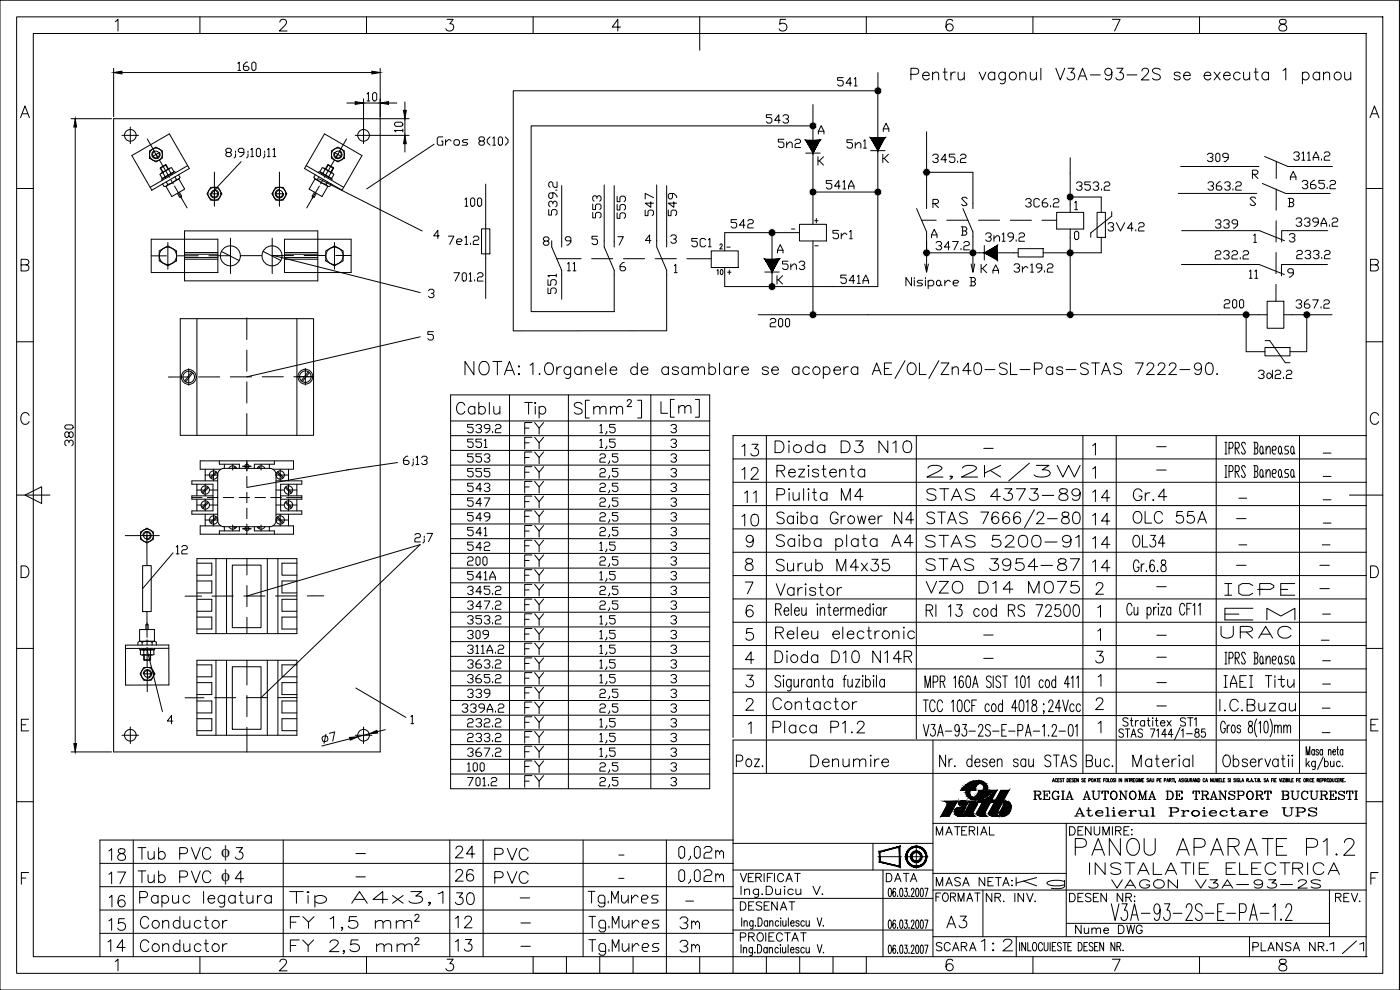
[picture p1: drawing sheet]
<svg xmlns="http://www.w3.org/2000/svg" width="420mm" height="297mm" viewBox="0 0 420 297" stroke-linecap="round" stroke-linejoin="round" font-family="sans-serif">
<defs><g id="words">
<text font-size="9.7" x="276.9" y="145.7">2,2K/3W</text>
<g font-size="9.3">
<text x="171.1" y="126.6">S[mm ]</text>
<text x="197.2" y="126.3">L[m]</text>
<text x="276.9" y="159.5">STAS 7666/2-80</text>
</g>
<text font-size="8.8" x="321.4" y="257.9">PANOU APARATE P1.2</text>
<g font-size="8.4">
<text x="272" y="26.5">Pentru vagonul V3A-93-2S se executa 1 panou</text>
<text x="85.7" y="273.4">Tip A4x3,1</text>
</g>
<g font-size="7.9">
<text x="202.5" y="259.3">0,02m</text>
<text x="202.5" y="266.3">0,02m</text>
<text x="86.1" y="280.5">FY 1,5 mm</text>
<text x="86.1" y="287.5">FY 2,5 mm</text>
</g>
<g font-size="7.5">
<text x="138.3" y="113.6">NOTA:</text>
<text x="397.9" y="287.5">1/1</text>
</g>
<g font-size="7.1">
<text x="135.8" y="125.6">Cablu</text>
<text x="156.3" y="131.6">FY</text>
<text x="156.3" y="135.8">FY</text>
<text x="221.5" y="137.9">13</text>
<text x="156.3" y="140.4">FY</text>
<text x="156.3" y="149.2">FY</text>
<text x="221.5" y="145">12</text>
<text x="231.8" y="144.3">Rezistenta</text>
<text x="156.3" y="153.5">FY</text>
<text x="222.2" y="152">11</text>
<text x="231.8" y="151.3">Piulita M4</text>
<text x="276.9" y="151.3">STAS 4373-89</text>
<text x="326.7" y="151.7">14</text>
<text x="339" y="151.3">Gr.4</text>
<text x="156.3" y="158">FY</text>
<text x="221.5" y="159.1">10</text>
<text x="231.8" y="158.4">Saiba Grower N4</text>
<text x="326.7" y="158.7">14</text>
<text x="156.3" y="166.9">FY</text>
<text x="276.6" y="165.5">STAS 5200-91</text>
<text x="326.7" y="165.8">14</text>
<text x="338.7" y="165.5">OL34</text>
<text x="156.3" y="171.1">FY</text>
<text x="231.8" y="172.5">Surub M4x35</text>
<text x="276.6" y="172.5">STAS 3954-87</text>
<text x="326.7" y="172.9">14</text>
<text x="156.3" y="175.7">FY</text>
<text x="231.8" y="179.9">Varistor</text>
<text x="276.6" y="179.2">VZO D14 M075</text>
<text x="366.2" y="179.9">ICPE</text>
<text x="156.3" y="184.5">FY</text>
<text x="276.6" y="186.3">RI 13 cod RS 72500</text>
<text x="366.5" y="187.3">EM</text>
<text x="231.4" y="193">Releu electronic</text>
<text x="365.1" y="192.6">URAC</text>
<text x="231.4" y="200">Dioda D10 N14R</text>
<text x="366.2" y="207.4">IAEI Titu</text>
<text x="156.3" y="211">FY</text>
<text x="230.7" y="214.1">Contactor</text>
<text x="364.8" y="214.5">I.C.Buzau</text>
<text x="156.3" y="219.8">FY</text>
<text x="230.7" y="221.2">Placa P1.2</text>
<text x="156.3" y="233.2">FY</text>
<text x="156.3" y="228.6">FY</text>
<text x="219.8" y="231.4">Poz.</text>
<text x="242" y="231.4">Denumire</text>
<text x="156.3" y="237.4">FY</text>
<text x="31.4" y="259.3">18</text>
<text x="40.2" y="258.9">Tub PVC 3</text>
<text x="135.5" y="258.6">24</text>
<text x="147.1" y="259.3">PVC</text>
<text x="325.6" y="263.5">INSTALATIE ELECTRICA</text>
<text x="31.4" y="266.3">17</text>
<text x="40.2" y="266">Tub PVC 4</text>
<text x="135.5" y="265.6">26</text>
<text x="147.1" y="266.3">PVC</text>
<text x="31.4" y="273.4">16</text>
<text x="135.5" y="272.7">30</text>
<text x="31.4" y="280.5">15</text>
<text x="40.9" y="279.8">Conductor</text>
<text x="135.5" y="279.8">12</text>
<text x="202.8" y="279.8">3m</text>
<text x="282.9" y="279.8">A3</text>
<text x="31" y="286.8">14</text>
<text x="40.9" y="286.8">Conductor</text>
<text x="202.8" y="286.8">3m</text>
<text x="293.2" y="286.5">1:2</text>
</g>
<g font-size="6.6">
<text x="231.4" y="136.9">Dioda D3 N10</text>
<text x="178.9" y="140.4">2,5</text>
<text x="338.7" y="158">OLC 55A</text>
<text x="156.3" y="188.7">FY</text>
<text x="156.3" y="197.6">FY</text>
<text x="156.3" y="206.4">FY</text>
<text x="178.9" y="233.2">2,5</text>
<text x="303.7" y="267.8">Kg</text>
<text x="135.5" y="286.5">13</text>
</g>
<g font-size="6.2">
<text x="306.6" y="63.5">3C6.2</text>
<text x="248.7" y="73">5r1</text>
<text x="388.1" y="79">233.2</text>
<text x="251.2" y="86.4">541A</text>
<text x="139" y="131.2">539.2</text>
<text x="178.9" y="135.8">1,5</text>
<text x="119.9" y="141.1">6;13</text>
<text x="139" y="140.1">553</text>
<text x="178.9" y="144.6">2,5</text>
<text x="178.9" y="149.2">2,5</text>
<text x="178.9" y="153.5">2,5</text>
<text x="178.9" y="158">2,5</text>
<text x="51.5" y="167.6">12</text>
<text x="125.6" y="164">;7</text>
<text x="178.9" y="166.9">1,5</text>
<text x="178.9" y="162.3">2,5</text>
<text x="178.9" y="171.1">2,5</text>
<text x="178.9" y="175.7">1,5</text>
<text x="178.9" y="179.9">2,5</text>
<text x="178.9" y="184.5">2,5</text>
<text x="178.9" y="188.7">1,5</text>
<text x="178.9" y="197.6">1,5</text>
<text x="178.9" y="193.3">1,5</text>
<text x="178.9" y="202.1">1,5</text>
<text x="178.9" y="206.4">1,5</text>
<text x="178.9" y="211">2,5</text>
<text x="178.9" y="215.2">2,5</text>
<text x="178.9" y="219.8">1,5</text>
<text x="178.9" y="224">1,5</text>
<text x="178.9" y="228.6">1,5</text>
<text x="178.9" y="237.4">2,5</text>
<text x="220.8" y="274.5">DESENAT</text>
</g>
<g font-size="5.7">
<text x="70.2" y="22.2">160</text>
<text x="250.1" y="27.2">541</text>
<text x="109" y="31.4">10</text>
<text x="121.7" y="40.9" transform="rotate(-90 121.7 40.9)">10</text>
<text x="228.6" y="38.1">543</text>
<text x="129.8" y="44.8">Gros 8(10)</text>
<text x="232.5" y="45.5">5n2</text>
<text x="252.9" y="45.5">5n1</text>
<text x="278.7" y="50.1">345.2</text>
<text x="361.2" y="49.7">309</text>
<text x="387" y="49.4">311A.2</text>
<text x="246.6" y="57.9">541A</text>
<text x="321.7" y="58.2">353.2</text>
<text x="361.2" y="58.2">363.2</text>
<text x="389.5" y="57.9">365.2</text>
<text x="138.3" y="63.1">100</text>
<text x="167.9" y="65.6" transform="rotate(-90 167.9 65.6)">539.2</text>
<text x="196.8" y="66" transform="rotate(-90 196.8 66)">547</text>
<text x="203.9" y="66" transform="rotate(-90 203.9 66)">549</text>
<text x="181.3" y="66.7" transform="rotate(-90 181.3 66.7)">553</text>
<text x="188.7" y="66.7" transform="rotate(-90 188.7 66.7)">555</text>
<text x="218" y="69.5">542</text>
<text x="331.3" y="70.6">3V4.2</text>
<text x="363.4" y="69.5">339</text>
<text x="387.7" y="69.1">339A.2</text>
<text x="133.3" y="74.4">7e1.2</text>
<text x="206.4" y="75.1">5C1</text>
<text x="279.8" y="76.2">347.2</text>
<text x="294.6" y="73.7">3n19.2</text>
<text x="169" y="82.5">11</text>
<text x="233.5" y="82.2">5n3</text>
<text x="303" y="82.9">3r19.2</text>
<text x="363.4" y="79">232.2</text>
<text x="167.9" y="89.3" transform="rotate(-90 167.9 89.3)">551</text>
<text x="373.6" y="84.7">11</text>
<text x="366.2" y="93.5">200</text>
<text x="387.7" y="93.8">367.2</text>
<text x="230" y="99.1">200</text>
<text x="376.4" y="114.7">3d2.2</text>
<text x="22.9" y="135.1" transform="rotate(-90 22.9 135.1)">380</text>
<text x="139" y="135.5">551</text>
<text x="139" y="148.9">543</text>
<text x="139" y="144.3">555</text>
<text x="139" y="153.1">547</text>
<text x="139" y="157.7">549</text>
<text x="139" y="161.9">541</text>
<text x="139" y="166.5">542</text>
<text x="139" y="170.7">200</text>
<text x="139" y="179.6">345.2</text>
<text x="139" y="175.3">541A</text>
<text x="139" y="184.1">347.2</text>
<text x="139" y="188.4">353.2</text>
<text x="139" y="197.2">311A.2</text>
<text x="139" y="193">309</text>
<text x="139" y="201.8">363.2</text>
<text x="139" y="206">365.2</text>
<text x="137.6" y="214.8">339A.2</text>
<text x="139" y="210.6">339</text>
<text x="139" y="219.4">232.2</text>
<text x="139" y="223.7">233.2</text>
<text x="139" y="232.5">100</text>
<text x="139" y="228.2">367.2</text>
<text x="139" y="237.1">701.2</text>
<text x="309" y="240.9">REGIA AUTONOMA DE TRANSPORT BUCURESTI</text>
<text x="279.8" y="251.9">MATERIAL</text>
<text x="319.6" y="251.9">DENUMIRE:</text>
<text x="321.4" y="246.2">Atelierul Proiectare UPS</text>
<text x="220.8" y="265.6">VERIFICAT</text>
<text x="264.6" y="265.6">DATA</text>
<text x="279.8" y="267.1">MASA NETA:</text>
<text x="332.3" y="267.8">VAGON V3A-93-2S</text>
<text x="279.8" y="271.6">FORMAT</text>
<text x="294.9" y="271.6">NR. INV.</text>
<text x="319.6" y="271.6">DESEN NR:</text>
<text x="399.7" y="271.6">REV.</text>
<text x="321.7" y="281.2">Nume DWG</text>
<text x="220.8" y="283.6">PROIECTAT</text>
<text x="279.8" y="286.5">SCARA</text>
<text x="374.6" y="286.5">PLANSA NR.</text>
</g>
<g font-size="5.2">
<text x="66.4" y="257.2">f</text>
<text x="66.4" y="264.2">f</text>
</g>
<text font-size="4.4" x="213.8" y="83.6">10</text>
<g font-size="2.6">
<text x="236.4" y="69.8">-</text>
<text x="217" y="75.5">-</text>
<text x="243.4" y="75.1">-</text>
<text x="293.9" y="135.8">-</text>
<text x="346.1" y="135.1">-</text>
<text x="395.8" y="137.2">-</text>
<text x="346.1" y="142.2">-</text>
<text x="395.8" y="144.3">-</text>
<text x="370.4" y="150.6">-</text>
<text x="395.8" y="151.3">-</text>
<text x="369.7" y="157">-</text>
<text x="395.8" y="158">-</text>
<text x="370.4" y="164.7">-</text>
<text x="395.5" y="164.7">-</text>
<text x="369.7" y="170.7">-</text>
<text x="394.8" y="170.7">-</text>
<text x="346.1" y="177.1">-</text>
<text x="376.1" y="178.2">-</text>
<text x="394.8" y="177.8">-</text>
<text x="395.8" y="185.6">-</text>
<text x="293.9" y="191.9">-</text>
<text x="346.1" y="191.9">-</text>
<text x="395.5" y="193.3">-</text>
<text x="293.9" y="198.6">-</text>
<text x="346.1" y="198.3">-</text>
<text x="395.8" y="199.3">-</text>
<text x="346.1" y="206">-</text>
<text x="395.8" y="206.4">-</text>
<text x="346.1" y="213.1">-</text>
<text x="395.5" y="213.8">-</text>
<text x="395.5" y="221.2">-</text>
<text x="105.5" y="257.2">-</text>
<text x="184.5" y="257.9">-</text>
<text x="105.5" y="264.2">-</text>
<text x="184.5" y="264.9">-</text>
<text x="154.9" y="270.6">-</text>
<text x="204.6" y="271.6">-</text>
<text x="155.2" y="278">-</text>
<text x="155.2" y="285">-</text>
</g>
</g></defs>
<!-- layer: 0 -->
<g fill="none" stroke="#000" stroke-width=".3">
<path d="M0 .1h420v296.9h-420zM5 5.1h410v286.9h-410zM10 10.1h400v276.9h-400zM34.6 6.5l.8-.7v3.5M60 5.1v5M84 6.6l.3-.6 1-.2a.85 .85 0 0 1 .5 1.3l-2 2.2h2.4M110 5.1v5M134.2 5.8h1.8l-1 1.3a1.12 1.12 0 0 1 1.2 1.3 1.12 1.12 0 0 1-1.5 .9l-.5-.2-.4-.5M160 5.1v5M186.2 8.1h-2.5l1.7-2.3v3.5M210 5.1v10M235.8 5.8h-1.6l-.2 1.5a1.23 1.23 0 0 1 1.9 0 1.23 1.23 0 0 1-.3 1.8 1.23 1.23 0 0 1-1.8-.5"/>
<path d="M260 5.1v5M285.9 6.3a1 1 0 0 0-1-.5 1 1 0 0 0-.8 .7 2.53 2.53 0 0 0 .3 2.6 1.09 1.09 0 0 0 1.6-.4 1.09 1.09 0 0 0-.7-1.5 1.09 1.09 0 0 0-1.4 .9M310 5.1v5M333.8 5.8h2.4l-1.7 3.5M360 5.1v5M384.2 6a.7 .7 0 0 0 .3 1.1 1.45 1.45 0 0 1 1.7 1.5 1.22 1.22 0 0 1-1.4 .7 1.22 1.22 0 0 1-1-1.2 1.59 1.59 0 0 1 1.7-1 .7 .7 0 0 0 .3-1.1l-.5-.2zM6.2 35.3l1.3-3.5 1.3 3.5M6.7 34.1h1.6M21.3 35.6h12.2M22.6 38.1v185M34.1 20.5v14.5M36.6 21.8h75"/>
<path d="M39.1 38.1v5M104.1 30.9h2.5M109.1 29.7v13.4M114.1 20.5v15.1h8.7M116.6 30.9h2.5M121.5 30.6v2.5M244 37.8h-84.6v55.7h24.9v-12.4l-3-7v-18.6M244 31.4v10.7M245.6 39.4h1.7M263.5 27.2h-109.5v72.1l46.1-.1v-18.1l-3-7M263.5 27.4v14M263.5 21.8v5.4"/>
<path d="M265.1 39.5v-.8l.8-1.7 .8 1.7v.8M265.1 38.7h1.6M278.1 39.5v12.2h13.9v10.9M411.2 35.3l1.3-3.5 1.3 3.5M411.7 34.1h1.6M5 56.6h5M36.6 40.6h5M39.6 46.7l11.2-6.5 6 10.4-11.2 6.5zM44.9 45.3l1.9-1.2 1.9 1.2v2.2l-1.9 1.1-1.9-1.1zM45.6 57.1h.1M48.1 50.5l1.8-1 .7 1.2M48.1 50.5l.7 1.2"/>
<path d="M48.2 50.3l.7 1.4M48.8 55.2l.4 .7h.6M48.9 51.9l.6 1.1M48.9 51.9l-.5 .1-.4 .4 .7 1.1 .5-.1 .3-.4M49.6 53.1l.2 .4M49.7 49.4l-1.6 1.1M49.9 49.5l-.2-.1 .7 1.4M49.9 54.6l.4 .7M50.3 55.3l-.5 .6M50.6 50.8l.7 1.2M50.6 50.8l.4-.3 .5-.2 .7 1.2-.4 .3-.5 .2M50.6 50.8l-1.1 .5-.6 .6"/>
<path d="M51 50.5l-2.6 1.5M51.3 52l-.6 .5-1.2 .5M51.4 52.1l.2 .3M51.8 51.8l-2.6 1.6M52.5 53.1l.4 .7M52.6 51.8l-.2-.3-3.9 2.2 .2 .4M52.9 53.8l-1.1 1-1.5 .5M53.6 52.4l.4 .8-.3 .5-3.9 2.2M53.7 53.7l1.7 3-3.8 2.3-1.8-3.1M53.7 53.7l-.8 .1M53.8 57.7l.7 1.2-.6 .3-.7-1.2M54.2 59.1l2 3.3"/>
<path d="M56.3 49.7l-11.2 6.5M63.2 56.2h2.3l1.1 1.9-1.1 2h-2.3l-1.1-2zM68.2 45.7l-.4-.4v-.4l.4-.4h.8l.4 .4v.4l-.4 .4h-.8l-.4 .5v.4l.4 .4h.8l.4-.4v-.4l-.4-.5M70.7 46.2v.8l-.4 .4M70.7 45.3v.4M72.4 48.5l-9.1 9.6M73.2 45.7h-1.3l-.4-.4v-.4l.4-.4h.9l.4 .4v1.3l-.9 .8h-.4M74.4 46.2v.8l-.4 .4M74.4 45.3v.4M75.3 44.9l.4-.4v2.5M75.3 47h.8M76.9 44.9l.5-.4h.4l.4 .4v1.7l-.4 .4h-.4l-.5-.4z"/>
<path d="M79.4 46.2v.8l-.4 .4M79.4 45.3v.4M80.3 44.9l.4-.4v2.5M80.3 47h.8M81.9 44.9l.4-.4v2.5M81.9 47h.9M82.8 56.2h2.2l1.1 1.9-1.1 2h-2.2l-1.2-2zM91.9 49.7l11.2 6.5M94 59.1l-1.9 3.3M94.4 57.7l-.7 1.2 .6 .3 .7-1.2M94.5 53.7l.8 .1M94.5 53.7l-1.7 3 3.8 2.3 1.8-3.1h.6l.4-.7"/>
<path d="M94.6 52.4l-.4 .8 .3 .5 3.9 2.2-.5-.6M95.3 53.8l1.1 1 1.5 .5M95.6 51.8l.2-.3 3.9 2.2-.2 .4M95.7 53.1l-.4 .7M95.8 53.7l30.9 15.6M96.4 51.8l2.6 1.6M96.8 52.1l-.2 .3M96.9 52l.6 .5 1.2 .5M97.2 50.5l2.6 1.5M97.4 40.2l11.2 6.5-6 10.4-11.2-6.5zM97.6 50.8l-.7 1.2M97.6 50.8l-.4-.3-.5-.2-.7 1.2 .4 .3 .5 .2"/>
<path d="M97.6 50.8l1.1 .5 .6 .6M98.3 54.6l-.4 .7M98.3 49.5l.3-.1-.8 1.4M98.3 49.5l-.7 1.2M98.3 49.5l1.8 1M98.6 49.4l1.5 .9M98.6 53.1l-.2 .4M99.3 51.7l.8-1.4-.7 1.4M99.3 51.9l.5 .1 .4 .4-.7 1.1-.5-.1-.3-.4M99.3 51.9l-.6 1.1M99.5 45.3l1.9-1.2 1.9 1.2v2.2l-1.9 1.1-1.9-1.1zM102.6 57.1h.1"/>
<path d="M106.6 40.6h16.2M121.5 43.1v2.5M130.3 43.3l-20.2 13.4M145.8 55.2v34.4M168.6 55.7v18.4M184.3 55.7v18.4M197.1 55.5v18.5M200.1 55.7v18.4M241.8 45.9h4.3M244 57.6h19.5M244 45.9v21.4M245.5 47v2.5"/>
<path d="M245.6 40.2v-.8l.8-1.7 .9 1.7v.8M245.9 48.3l1.2 1.2M247.1 47l-1.2 1.3h-.4M261.3 45.2h4.3M263.5 45.1v40.9h-46v-5.7M264.9 46.3v2.5M265.4 47.5l1.2 1.3M266.6 46.3l-1.2 1.2h-.5M278.1 51.7v10.9M290.3 59.6l-.5-.4h-.8l-.4 .4 1.7 1.7-.5 .4h-.8l-.4-.4M321.2 47.3v16.4M321.2 59.1h9.3v4.6"/>
<path d="M353.6 58h23.5M354.3 49.9h23.5M375.9 52.3h1.2l.4-.4v-.4l-.4-.4h-1.2v2.5M376.3 52.3l1.2 1.3M376.9 59.5l-.5-.4h-.8l-.4 .4 1.7 1.7-.5 .4h-.8l-.4-.4M378.8 55l7 3h13.4M379.5 47l7 3M383 56.7v6.4M383 48.5v5M386.6 59.5h1.2l.4 .4v.5l-.4 .4M387 59.5v2.5M387.3 53.9v-.8l.8-1.7 .8 1.7v.8"/>
<path d="M387.3 53.1h1.6M387.9 50h12M410 56.6h5M6.3 79.5l2-.2a.82 .82 0 0 0 0-1.3l-2-.2v3.5h1.5a.92 .92 0 0 0 .9-.9 .92 .92 0 0 0-.9-.9M45.4 71.8h20v10h-20zM45.4 76.8h4.6M47.8 75.3l2.6-1.5 2.6 1.5v3l-2.6 1.5-2.6-1.5zM50.4 72.8v8M55.4 69.3h40v15h-40zM55.4 76.3h10M55.4 75.8h10M55.4 77.8h10"/>
<path d="M55.4 77.3h10M59.5 76.7l-6.3 .1M66.4 75.4l5.4 2.8M69 76.7h-6.3M69.2 71.5v10.6M78.6 76.7h-6.4M79 75.4l5.3 2.8M81.7 71.5v10.6M81.7 76.6l44.4 11.2M85.4 71.8h20v10h-20zM85.4 76.3h10M85.4 75.8h10"/>
<path d="M85.4 77.8h10M85.4 77.3h10M88.1 76.7h-6.4M97.6 76.7h-6.3M97.8 75.3l2.6-1.5 2.6 1.5v3l-2.6 1.5-2.6-1.5zM100.4 72.8v8M105.4 76.7h-4.6M131.8 70.8h-1.6l1.2-1.7v2.5M144.5 68.7h2.5v7.5h-2.5zM163.5 72.3l-.4-.4v-.4l.4-.4h.8l.5 .4v.4l-.5 .4h-.8l-.4 .4v.5l.4 .4h.8l.5-.4v-.5l-.5-.4M165.6 72.2v1.9l3 7M171.3 72.3h-1.2l-.4-.4v-.5l.4-.4h.8l.4 .4v1.3l-.8 .8h-.4"/>
<path d="M177.6 77.6h6.3M179.3 70.9h-1.6v.8h1.2l.4 .4v.9l-.4 .4h-.8l-.4-.4M185.4 71h1.7l-1.3 2.5M187.1 77.6h6.3M187.3 78.8h-.4l-.8 .8v1.2l.4 .5h.8l.5-.5v-.4l-.5-.4h-1.2M195.4 72.2h-1.7l1.2-1.7v2.5M196.6 77.6h6.4M201.3 70.9l.4-.4h.8l.5 .4v.4l-.5 .4h-.4M202.4 79.7l.4-.4v2.5M202.5 71.7l.5 .5v.4l-.5 .4h-.8l-.4-.4M206.1 77.6h7.4M213.5 75.3h8.1v5h-8.1z"/>
<path d="M216.1 73.6l.2-.4 .5 .3-.8 1.2h.8M231.7 69.8v16.2M233.3 75.9v-.8l.9-1.7 .8 1.7v.8M233.3 75.1h1.7M239.9 67.3h8.1v5h-8.1zM239.9 69.8h-22.4v5.5M244 72.3v22.1M244.5 66.2h1M245 65.6v1.3M275.1 62.6l3 7v1.4M276.6 66.1h4.4M277.5 79.2l.6 2.4 .5-2.4"/>
<path d="M278.1 72.4v9.2M278.1 75.9h17.4M279.5 71.3v-.8l.9-1.7 .8 1.7v.8M280 61.1h1.2l.5-.4v-.5l-.5-.4h-1.2v2.5M280.4 61.1l1.3 1.2M284.2 66.1h6.3M288.5 68.1h1.2l.4 .4v.4l-.4 .4M288.9 69.3h.8l.4 .4v.4l-.4 .5h-1.2M288.9 68.1v2.5M289 62.6l3 7v1.4M291.4 79.2l.6 2.4 .5-2.4M292 75.9v5.7"/>
<path d="M293.7 66.1h6.3M294.4 79.3v2.5M295.4 73.7v4.3M296.1 79.3l-1.2 1.3h-.5M299.2 75.9h6.4M303.2 66.1h6.4M305.6 74.6h7.5v2.5h-7.5zM312.7 66.1h4.4M313.1 75.9h7.7M317.1 63.7h8.1v5h-8.1zM321.2 68.7v25.7M322.5 69.8l.4-.4h.4l.4 .4v1.7l-.4 .4h-.4l-.4-.4z"/>
<path d="M322.5 60.8l.5-.4v2.5M322.5 62.9h.9M329.2 63.7h2.5v7.5h-2.5zM330.5 71.2v4.6h-9.3M330.5 67.4l-3.1 2.5v1.3M333.6 63.5v1.4M354.6 79.4h21.8M354.6 69.2h23.4l7.5 3M376.2 70.7l.5-.5v2.5M377.9 79.4l7.5 3M383 75.8l-.1 6.3M383 66.2v6.4"/>
<path d="M386.9 70.5l.5-.4h.8l.4 .4v.4l-.4 .4h-.4M387 60.8h.8l.4 .4v.4l-.4 .4h-1.2M388.2 71.3l.4 .5v.4l-.4 .4h-.8l-.5-.4M398.4 79.4h-13.8v3.4M398.5 69.2h-13.9v3.4M411.3 79.5l2-.2a.82 .82 0 0 0 0-1.3l-2-.2v3.5h1.5a.92 .92 0 0 0 .9-.9 .92 .92 0 0 0-.9-.9M54.1 95.6h40v35h-40zM59.1 95.6v35M74.1 95.4v6.5M89.1 95.6v35M128.6 87.2l.4-.4h.8l.4 .4v.4l-.4 .4h-.4M129.8 88l.4 .5v.4l-.4 .4h-.8l-.4-.4"/>
<path d="M130.1 99.5h-1.7v.8h1.2l.5 .5v.8l-.5 .4h-.8l-.4-.4M136.2 81.8h1.7l-1.3 2.5M138.7 82.3l.4-.5h.4l.5 .5v1.6l-.5 .4h-.4l-.4-.4zM140.8 82.3l.4-.5v2.5M140.8 84.3h.8M142.5 83.9v.4M143.3 82.3l.4-.5h.8l.5 .5v.4l-.5 .4h-.8l-.4 .4v.8h1.7M202.4 81.8h.8M227.5 94.4h152.8M229.5 81.6h4.4M233.2 82.7v2.5M233.6 84l1.3 1.2"/>
<path d="M273.6 83.3v2.5l-1.7-2.5v2.5M274.4 83.3v.4M274.4 84.1v1.7M276.9 84.1h-1.3l-.4 .4 .4 .4h.9l.4 .5-.4 .4h-1.3M277.7 83.3v.4M277.7 84.1v1.7M278.6 84.5l.4-.4h.8l.4 .4v.9l-.4 .4h-1.2M278.6 84.1v2.5M281.1 84.5l.4-.4h.4l.4 .4v.9l-.4 .4h-.4l-.4-.4zM282.3 85.4l.4 .4M283.6 84.1v1.7M285.2 84.5l-.4-.4h-.4l-.8 .8"/>
<path d="M286.1 84.9h1.2l.4-.4-.4-.4h-.8l-.4 .4v.9l.4 .4h.8M291.1 83.3h1.2l.4 .4v.4l-.4 .4M291.5 84.5h.8l.4 .4v.5l-.4 .4h-1.2M291.5 83.3v2.5M294.9 80.6l1.2 1.2M298 82v-.9l.8-1.6 .9 1.6v.9M298 81.1h1.7M374 94.4v11.1h5.6M380.3 90.4h5v8.1h-5zM382.9 85.3v5.1M385.3 94.4h14.5M388.1 81.9h-1.2l-.4-.4v-.5l.4-.4h.8l.4 .4v1.3l-.8 .8h-.4"/>
<path d="M392.2 94.4v11.1h-5.1M5 102.5h5M56.4 113.1h-5.9M56.6 110.6v5M57.5 111.6l-2.1 2.7M57.8 111.9l-2.1 2.7M66 113.1h-6.4M74.1 105v6.4M74.1 114.6v6.3M75.5 113.1h-6.4M85 113l-6.3 .1M89.1 113h5"/>
<path d="M91.6 110.5v5M92.5 111.5l-2.1 2.7M92.8 111.8l-2.1 2.7M94.1 113h-5.9M126.1 101.1l-52 12M135.2 118.5h77.8v118.2h-77.8zM152.9 118.5v118.2M170.6 118.5v118.2M195.3 118.5v118.2M379.6 104.3h7.5v2.5h-7.5zM379.7 102.2h1.4l4.6 6.6M410 102.5h5"/>
<path d="M8.7 124.6a1.29 1.29 0 0 0-1.4-.8 1.29 1.29 0 0 0-1.1 1.3 1.54 1.54 0 0 0 .4 1.7 1.54 1.54 0 0 0 1.6 .3l.5-.6M65.8 138.3v1h6v1.2M67.3 139.3v1.2M69.8 139.3v1.7M72.8 139.9h2.5M74.1 124.1v6.5M74.1 138.3v3M74.1 138.7v2.5M78.3 139.3v1.7M80.8 139.3v1.2M82.3 138.3v1h-6v1.2M119.3 138.8l-14.8 2.1"/>
<path d="M135.2 130.7h77.8M135.2 139.5h77.8M135.2 126.3h77.8M135.2 135.1h77.8M201.3 136.6l.5-.4h.8l.4 .4v.4l-.4 .4h-.4M201.3 132.2l.5-.4h.8l.4 .4v.4l-.4 .4h-.4M202.6 137.4l.4 .4v.5l-.4 .4h-.8l-.5-.4M202.6 133l.4 .4v.4l-.4 .5h-.8l-.5-.5M202.6 128.6l.4 .4v.4l-.4 .4h-.8l-.5-.4M220 137.7h190.1M230 130.7v91M275 130.7v91"/>
<path d="M325 130.7v91M335 130.7v91M365 130.7v91M367.6 139.7h.6M367.6 132.7h.6M367.6 136.2h.6M367.9 132.7v3.5M367.9 139.7v3.5M368.9 134.5h.9l.3-.6-.3-1.2h-.9v3.5M370.7 134.5h.9l.3-.6-.3-1.2h-.9v3.5M371 134.5l.9 1.7M373.8 133.3l-.3-.6h-.6l-.3 .6 1.2 2.3-.3 .6h-.6l-.3-.6"/>
<path d="M376.3 139.7h.9l.3 .6v.6l-.3 .6M376.3 132.7h.9l.3 .6v.6l-.3 .6M376.6 134.5h.6l.3 .6v.5l-.3 .6h-.9M376.6 132.7v3.5M376.6 139.7v3.5M378.4 133.9h.3l.3 .6v1.1l-.3 .6h-.3l-.3-.6v-1.1zM379 135.6l.3 .6M380 135.1l.6-1.2h.3l.3 .6v1.7M380 133.9v2.3M381.8 135.1h.9l.4-.6-.4-.6h-.6l-.3 .6v1.1l.3 .6h.6M384 133.9h.3l.3 .6v1.1l-.3 .6h-.3l-.3-.6v-1.1zM384.6 135.6l.3 .6"/>
<path d="M386.8 133.9h-1l-.3 .6 .3 .6h.7l.3 .5-.3 .6h-1M387.7 133.9h.3l.3 .6v1.1l-.3 .6h-.3l-.3-.6v-1.1zM388.3 135.6l.3 .6M390 130.7v91M410.1 130.7h-190.1v90.6M413.7 124.6a1.28 1.28 0 0 0-1.4-.8 1.28 1.28 0 0 0-1.1 1.3 1.53 1.53 0 0 0 .4 1.7 1.53 1.53 0 0 0 1.6 .3l.5-.6M5 148.5h10M7.5 148.5l5-2.5v5.1zM42.2 159.6l1.9-1.1 1.9 1.1v2.2l-1.9 1.1-1.9-1.1zM57.6 149.3h3M59.1 145.3v3.5M59.1 149.8v3.5"/>
<path d="M59.1 151.5h2.3M59.1 147h2.3M61.6 140.8v3.5M61.6 145.3v3.5M61.6 149.8v3.5M61.6 154.3v3.5M61.6 156h3.7M61.6 142.5h3.7M62.2 149.3h3.2M62.3 150.5l-1.7 1.7M62.3 146l-1.7 1.7M62.6 150.8l-1.7 1.7"/>
<path d="M62.6 146.3l-1.7 1.7M63 151.5h2.3M63 147h2.3M63.9 148.8h-6.3v1h6.3M64.1 140.8v3.5M64.1 154.3v3.5M64.8 155l-1.7 1.7M64.8 141.5l-1.7 1.7M65.1 155.3l-1.7 1.7M65.1 141.8l-1.7 1.7M65.3 144.3h-7.7v1h6.3v8h-6.3v1h7.7M66.3 140.8h-6.2v-2.5h28v2.5h-6.2"/>
<path d="M66.3 157.8h-6.2v2.5h28v-2.5h-6.2M67 149.3h3.2M67.1 140.5h14l1.2 .6 .5 1.2v14l-.5 1.2-1.2 .5h-14M67.1 140.5l-1.2 .6-.6 1.2v14l.6 1.2 1.2 .5M67.3 158v1.3M68.7 158a1.25 1.25 0 0 0 1.1 .8 1.25 1.25 0 0 0 1.2-.8M68.7 140.5a1.25 1.25 0 0 1 1.1-.7 1.25 1.25 0 0 1 1.2 .7M69.8 157.5v1.8M70.1 158l.5 .5M70.6 140l-.5 .5M70.6 158l.2 .2M70.8 140.3l-.2 .2"/>
<path d="M71.7 149.3h3.2M71.8 158v1.3h-6v1M72.8 158.7h2.5M74.1 142.9v3.2M74.1 147.7v3.2M74.1 152.5v3.1M74.1 157.2v3.1M76.3 158v1.3h6v1M76.5 149.3h3.2M77.2 158a1.25 1.25 0 0 0 1.1 .8 1.25 1.25 0 0 0 1.2-.8M77.2 140.5a1.25 1.25 0 0 1 1.1-.7 1.25 1.25 0 0 1 1.2 .7M77.4 140.3l.2 .2"/>
<path d="M77.6 158l-.2 .2M77.6 140l.5 .5M78.1 158l-.5 .5M78.3 157.5v1.8M80.8 158v1.3M81.3 149.3h3.1M82.8 156h3.8M82.8 151.5h2.4M82.8 144.3h7.8v1h-6.4M82.8 147h2.4M82.8 142.5h3.8M83.1 155.3l1.7 1.7"/>
<path d="M83.1 141.8l1.7 1.7M83.3 155l1.7 1.7M83.3 141.5l1.7 1.7M84.1 140.8v3.5M84.1 154.3v3.5M84.2 148.8h6.4v1h-6.4M84.2 145.3v8h6.4v1h-7.8M85.6 150.8l1.7 1.7M85.6 146.3l1.7 1.7M85.8 150.5l1.7 1.7M85.8 146l1.7 1.7M86 149.3h4.6"/>
<path d="M86.6 140.8v3.5M86.6 145.3v3.5M86.6 149.8v3.5M86.6 154.3v3.5M86.8 151.5h2.3M86.8 147h2.3M89.1 145.3v3.5M89.1 149.8v3.5M104.9 140.9l-30.8 5.4M135.2 152.8h77.8M135.2 157.2h77.8M135.2 148.4h77.8"/>
<path d="M135.2 144h77.8M201.3 154.2l.5-.4h.8l.4 .4v.5l-.4 .4h-.4M201.3 158.7l.5-.5h.8l.4 .5v.4l-.4 .4h-.4M201.3 149.8l.5-.4h.8l.4 .4v.4l-.4 .5h-.4M201.3 145.4l.5-.4h.8l.4 .4v.4l-.4 .4h-.4M201.3 141l.5-.4h.8l.4 .4v.4l-.4 .4h-.4M202.6 155.1l.4 .4v.4l-.4 .4h-.8l-.5-.4M202.6 159.5l.4 .4v.4l-.4 .4h-.8l-.5-.4M202.6 150.7l.4 .4v.4l-.4 .4h-.8l-.5-.4M202.6 146.2l.4 .5v.4l-.4 .4h-.8l-.5-.4M202.6 141.8l.4 .5v.4l-.4 .4h-.8l-.5-.4M220 158.7h190.1"/>
<path d="M220 151.7h190.1M220 144.7h190.1M367.6 143.2h.6M368.9 141.5h.9l.3-.6-.3-1.2h-.9v3.5M370.7 141.5h.9l.3-.6-.3-1.2h-.9v3.5M371 141.5l.9 1.7M373.8 140.3l-.3-.6h-.6l-.3 .6 1.2 2.3-.3 .6h-.6l-.3-.6M376.6 141.5h.6l.3 .5v.6l-.3 .6h-.9M378.4 140.9h.3l.3 .6v1.1l-.3 .6h-.3l-.3-.6v-1.1zM379 142.6l.3 .6M380 142l.6-1.1h.3l.3 .6v1.7M380 140.9v2.3"/>
<path d="M381.8 142h.9l.4-.5-.4-.6h-.6l-.3 .6v1.1l.3 .6h.6M384 140.9h.3l.3 .6v1.1l-.3 .6h-.3l-.3-.6v-1.1zM384.6 142.6l.3 .6M386.8 140.9h-1l-.3 .6 .3 .5h.7l.3 .6-.3 .6h-1M387.7 140.9h.3l.3 .6v1.1l-.3 .6h-.3l-.3-.6v-1.1zM388.3 142.6l.3 .6M405 148.5h10M6.3 169.8h1.2a1.87 1.87 0 0 1 1.2 1.7 1.87 1.87 0 0 1-1.2 1.8h-1.2zM42.8 169.7h2.6v13.8h-2.6zM44.1 160.7v9M51.9 165.9l-9.1 10.7M59.1 179.8h4.5v3.6h-4.5"/>
<path d="M59.1 169h4.5v3.6h-4.5M59.1 167.6h30v22.5h-30zM59.1 174.3h4.5v3.6h-4.5M60.5 178.9h-5M64.8 167.6v22.5M68 167.6v22.5M69.7 169.6h8.6v18.7h-8.6zM70 178.8l-6.4 .1M74.1 167.6v4.9M74.1 175.7v6.3M74.1 178.8l52-15.4-47.8 45.9M79.5 178.8h-6.3"/>
<path d="M80.2 167.6v22.5M83.4 167.6v22.5M89 178.8h-6.3M89.1 169h-4.5v3.6h4.5M89.1 174.3h-4.5v3.6h4.5M89.1 179.8h-4.5v3.6h4.5M97.2 178.8h-5M135.2 170.5h77.8M135.2 174.9h77.8M135.2 179.3h77.8M135.2 166h77.8M135.2 161.6h77.8"/>
<path d="M201.3 167.5l.5-.4h.8l.4 .4v.4l-.4 .4h-.4M201.3 171.9l.5-.4h.8l.4 .4v.4l-.4 .4h-.4M201.3 176.3l.5-.4h.8l.4 .4v.4l-.4 .5h-.4M201.3 163.1l.5-.4h.8l.4 .4v.4l-.4 .4h-.4M202.6 168.3l.4 .4v.4l-.4 .5h-.8l-.5-.5M202.6 172.7l.4 .5v.4l-.4 .4h-.8l-.5-.4M202.6 177.2l.4 .4v.4l-.4 .4h-.8l-.5-.4M202.6 163.9l.4 .4v.4l-.4 .5h-.8l-.5-.5M220 172.7h190.1M220 179.7h190.1M220 165.7h190.1M411.3 169.8h1.2a1.87 1.87 0 0 1 1.2 1.7 1.87 1.87 0 0 1-1.2 1.8h-1.2z"/>
<path d="M5 194.5h5M37.7 193.6l13-.1v12l-13 .1zM41.9 188.9v3.5M41.9 192.4l-.5 .3v.8M41.9 192.4l.8 .3 1.5-.3 1.5 .3M41.9 188.9h4.4l.1 3.5M42.7 196.5h3M42.7 192.7v.8M43.1 194.5v.4M43.1 196.5l.2 1.6v-1.6M43.1 195.1v1.3M43.1 195.1l-.5-.2-.5 .2v1.3"/>
<path d="M44.1 183.6v3.9h-.3v1.4M44.1 187.5h.4v1.4M44.1 194.9l4.6 18.6M45 196.5v1.6M45 198.1h-1.7M45.2 195.1l-.8-.2-1.3 .2M45.2 195.1v1.3M45.2 196.4l-2.6 .1-.5-.1M45.2 196.5v1.4M45.2 197.9l-.2 .2M45.2 197.9l-2.1 .1M45.2 194.5v.4"/>
<path d="M45.7 194.9h-3.1M46.2 195.1v1.3l-.5 .1-.5-.1M46.2 195.1l-.5-.2-.5 .2M46.4 192.4h-4.5M46.4 192.4l.5 .3v.8M46.4 192.4l-.8 .3v.8M46.4 194.5v.4l-4.5 .1v-.5M50.7 194.5l-13 .1M59.1 198.1h30v22.5h-30zM59.1 185.2h4.5v3.5h-4.5M59.1 199.5h4.5v3.6h-4.5M64.8 198.1v22.5"/>
<path d="M68 198.1v22.5M74.1 185.2v4.9M74.1 198.1v7.4M80.2 198.1v22.5M83.4 198.1v22.5M89.1 199.5h-4.5v3.6h4.5M89.1 185.2h-4.5v3.5h4.5M135.2 196.9h77.8M135.2 183.7h77.8M135.2 192.5h77.8M135.2 188.1h77.8M201.3 189.6l.5-.5h.8l.4 .5v.4l-.4 .4h-.4"/>
<path d="M201.3 198.4l.5-.4h.8l.4 .4v.4l-.4 .4h-.4M201.3 194l.5-.4h.8l.4 .4v.4l-.4 .4h-.4M201.3 185.1l.5-.4h.8l.4 .4v.5l-.4 .4h-.4M201.3 180.7l.5-.4h.8l.4 .4v.4l-.4 .5h-.4M202.6 190.4l.4 .4v.4l-.4 .4h-.8l-.5-.4M202.6 199.2l.4 .4v.5l-.4 .4h-.8l-.5-.4M202.6 194.8l.4 .4v.4l-.4 .5h-.8l-.5-.5M202.6 186l.4 .4v.4l-.4 .4h-.8l-.5-.4M202.6 181.6l.4 .4v.4l-.4 .4h-.8l-.5-.4M220 186.7h190.1M220 193.7h190.1M367.6 195.7h.6"/>
<path d="M367.6 199.2h.6M367.9 195.7v3.5M368.9 197.5h.9l.3-.6-.3-1.2h-.9v3.5M370.7 197.5h.9l.3-.6-.3-1.2h-.9v3.5M371 197.5l.9 1.7M373.8 196.3l-.3-.6h-.6l-.3 .6 1.2 2.3-.3 .6h-.6l-.3-.6M376.3 195.7h.9l.3 .6v.6l-.3 .6M376.6 197.5h.6l.3 .5v.6l-.3 .6h-.9M376.6 195.7v3.5M378.4 196.9h.3l.3 .6v1.1l-.3 .6h-.3l-.3-.6v-1.1zM379 198.6l.3 .6M380 198l.6-1.1h.3l.3 .6v1.7"/>
<path d="M380 196.9v2.3M381.8 198h.9l.4-.5-.4-.6h-.6l-.3 .6v1.1l.3 .6h.6M384 196.9h.3l.3 .6v1.1l-.3 .6h-.3l-.3-.6v-1.1zM384.6 198.6l.3 .6M386.8 196.9h-1l-.3 .6 .3 .5h.7l.3 .6-.3 .6h-1M387.7 196.9h.3l.3 .6v1.1l-.3 .6h-.3l-.3-.6v-1.1zM388.3 198.6l.3 .6M410 194.5h5M6.4 217.5h1.3M8.6 215.8h-2.2v3.5h2.2M39.1 218.1v5M43.1 200.3h2.3l1.1 1.9-1.1 1.9h-2.3l-1.1-1.9z"/>
<path d="M51.9 216.4h-1.7l1.3-1.7v2.5M59.1 215.6h4.5v3.6h-4.5M59.1 204.8h4.5v3.6h-4.5M59.1 210.3h4.5v3.6h-4.5M61.2 209.4h-5.7M69.7 200.1h8.6v18.7h-8.6zM70.7 209.3h-6.3M74.1 208.7v6.3M74.1 218.2v7.4M80.3 209.3h-6.4M89.1 215.6h-4.5v3.6h4.5M89.1 204.8h-4.5v3.6h4.5"/>
<path d="M89.1 210.3h-4.5v3.6h4.5M89.1 209.3h-5.7M106.8 206.4l15 8.9M109.1 218.1v5M115.6 218.9l-2.4 .6M123.3 215l.4-.4v2.5M123.3 217.1h.9M135.2 210.2h77.8M135.2 201.3h77.8M135.2 205.8h77.8M135.2 214.6h77.8M135.2 219h77.8"/>
<path d="M201.3 202.8l.5-.4h.8l.4 .4v.4l-.4 .4h-.4M201.3 207.2l.5-.4h.8l.4 .4v.4l-.4 .4h-.4M201.3 216l.5-.4h.8l.4 .4v.5l-.4 .4h-.4M201.3 211.6l.5-.4h.8l.4 .4v.4l-.4 .5h-.4M202.6 203.6l.4 .4v.5l-.4 .4h-.8l-.5-.4M202.6 208l.4 .5v.4l-.4 .4h-.8l-.5-.4M202.6 216.9l.4 .4v.4l-.4 .4h-.8l-.5-.4M202.6 212.5l.4 .4v.4l-.4 .4h-.8l-.5-.4M220 200.7h190.1M220 207.7h190.1M220 214.7h190.1M411.4 217.5h1.3"/>
<path d="M413.6 215.8h-2.2v3.5h2.2M21.3 225.6h12.2M36.6 220.6h5M96.9 221l.8-.3 .5 .3 .2 .9-.3 .5-.8 .2-.5-.3-.2-.8zM97.8 220.3l-.6 2.7M98.8 220l1.6-.4-.5 2.7M105 221.7l-8.4 2.1M106.6 220.6h5M110.8 220.2l-3.4 .9M135.2 232.2h77.8M135.2 223.4h77.8M135.2 227.8h77.8"/>
<path d="M201.3 233.7l.5-.4h.8l.4 .4v.4l-.4 .4h-.4M201.3 229.3l.5-.4h.8l.4 .4v.4l-.4 .4h-.4M201.3 220.4l.5-.4h.8l.4 .4v.5l-.4 .4h-.4M201.3 224.9l.5-.5h.8l.4 .5v.4l-.4 .4h-.4M202.6 234.5l.4 .4v.5l-.4 .4h-.8l-.5-.4M202.6 230.1l.4 .4v.4l-.4 .5h-.8l-.5-.5M202.6 221.3l.4 .4v.4l-.4 .4h-.8l-.5-.4M202.6 225.7l.4 .4v.4l-.4 .4h-.8l-.5-.4M230 222v10M280 222v65M288.3 237.1h1.2M289.3 236l-.3 .3"/>
<path d="M290.4 236.2a2.34 2.34 0 0 0 1.5 3.7M291.1 237.1a1.48 1.48 0 0 0 .6 2M291.7 239.2h.2M291.8 236.2l-.1 .9h.9v-.4M291.9 239.2l.4 .1M292.7 236.4l-.1 .3M292.7 236.3v.1M293.2 234.3l-1.3 .1-1.2 .5M293.2 234.3l1.5 .2 1 .6M293.6 238l-.5 .9-.8 .4M293.6 238h.1M293.6 237.9v.1"/>
<path d="M293.6 237.9h.1M293.7 237.1h1l-.2 1M293.7 237.6l-.1 .3M293.7 237.1v.5M293.7 237.6h.1M293.7 235.1l-1 1.2M294.1 235l-.4 .1M294.1 235l.6 .2a1.37 1.37 0 0 1 .7 1.5M295.4 236.7l-.1 .4M295.7 235.1l.2 .2M295.7 239.8l-1 .4-1.4 .2M295.9 235.3l.5 1-.1 .8"/>
<path d="M296.3 237.1l-.4 1M296.8 237.1h1.3M297 238.9l1.6-1.8h.5l-1.5 3h1.4l-.4 .7h-1.4l-1.6 3 .1 .7 .5 .4h-1.7a1.01 1.01 0 0 1-1.2-1.2l1.5-2.9h-1.4M297.5 237.8h.1M300.4 237.1h2.4l-3.6 6.7 .1 .7 .5 .4h-1.7a1 1 0 0 1-1.2-1.2l1.3-2.6h.6l.8-1.4h-.6zM315.9 234.6l.3-1 .3 1M316 234.3h.3M317.2 233.8a.29 .29 0 0 0-.3-.2 .29 .29 0 0 0-.2 .4v.2a.29 .29 0 0 0 .2 .4 .29 .29 0 0 0 .3-.2M317.4 234.1h.3M317.9 233.6h-.5v1M318.7 233.7h-.6l.5 .5a.27 .27 0 0 1-.1 .4 .27 .27 0 0 1-.4-.2M318.9 233.6h.5"/>
<path d="M319.1 233.6v1M320.2 233.6a.5 .5 0 0 1 .6 .5 .5 .5 0 0 1-.6 .5zM321 234.1h.3M321.5 233.6h-.5v1M322.2 233.7h-.5l.4 .5a.27 .27 0 0 1 0 .4 .27 .27 0 0 1-.4-.2M322.4 234.1h.3M322.9 233.6h-.5v1M323.6 233.6v1l-.5-1v1M325 222v10M325.1 233.7h-.5l.5 .5a.27 .27 0 0 1-.1 .4 .27 .27 0 0 1-.4-.2M325.4 234.1h.3M325.8 233.6h-.4v1"/>
<path d="M326.8 234.1h.4v-.5h-.4v1M327.7 233.6h.1a.48 .48 0 0 1 .3 .5 .48 .48 0 0 1-.4 .4zM328.3 234.6l.3-1 .3 1M328.5 234.3h.3M329.2 233.6h.5M329.4 233.6v1M329.8 234.1h.3M330.3 233.6h-.5v1M331.2 234.1h.3M331.7 233.6h-.5v1M332 233.6h.1a.48 .48 0 0 1 .4 .5 .48 .48 0 0 1-.5 .4zM332.7 233.6v1h.4"/>
<path d="M333.4 233.6h.1a.48 .48 0 0 1 .4 .5 .48 .48 0 0 1-.5 .4zM334.6 233.7h-.5l.4 .5a.27 .27 0 0 1 0 .4 .27 .27 0 0 1-.4-.2M334.8 233.6v1M335 222v10M335.8 233.6v1M336.6 233.6v1l-.5-1v1M337.6 233.6v1M338.4 233.6v1l-.5-1v1M338.7 233.6h.5M339 233.6v1M339.4 234.1l.4-.1v-.4h-.4v1M339.6 234.1l.3 .5"/>
<path d="M340.2 234.1h.3M340.6 233.6h-.4v1M341.4 233.8a.29 .29 0 0 0-.3-.2 .29 .29 0 0 0-.2 .4v.2a.29 .29 0 0 0 .2 .4 .29 .29 0 0 0 .3-.4h-.2M341.6 233.6v1M341.9 234.6v-1l.3 1 .3-1v1M342.8 234.1h.3M343.3 233.6h-.5v1M344.7 233.7h-.5l.4 .5a.27 .27 0 0 1 0 .4 .27 .27 0 0 1-.4-.2M344.9 234.6l.3-1 .3 1M345 234.3h.4M345.7 233.6v.7l.3 .3 .3-.3v-.7M347.2 234.1h.5v-.5h-.5v1"/>
<path d="M348 234.1h.3M348.5 233.6h-.5v1M349.4 234.1h.5v-.5h-.5v1M350.2 234.6l.3-1 .3 1M350.3 234.3h.4M351 234.1l.4-.1v-.4h-.4v1M351.2 234.1l.3 .5M351.8 233.6h.5M352 233.6v1M352.4 233.6v1M353.8 234.6l.3-1 .3 1M353.9 234.3h.4"/>
<path d="M355.1 233.7h-.5l.4 .5a.27 .27 0 0 1 0 .4 .27 .27 0 0 1-.4-.2M355.3 233.6v1M356.2 233.8a.29 .29 0 0 0-.4-.2 .29 .29 0 0 0-.2 .4v.2a.29 .29 0 0 0 .3 .4 .29 .29 0 0 0 .3-.4h-.2M356.4 233.6v.7l.2 .3 .3-.2v-.8M357.2 234.1l.4-.1v-.4h-.4v1M357.4 234.1l.3 .5M358 234.6l.3-1 .2 1M358.1 234.3h.3M359.3 233.6v1l-.5-1v1M359.6 233.6a.5 .5 0 0 1 .5 .5 .5 .5 0 0 1-.5 .5zM361.6 233.8a.29 .29 0 0 0-.4-.2 .29 .29 0 0 0-.2 .4v.2a.29 .29 0 0 0 .2 .4 .29 .29 0 0 0 .4-.2M361.8 234.6l.3-1 .3 1"/>
<path d="M361.9 234.3h.4M363.8 233.6v1l-.5-1v1M364.1 233.6l.2 1 .3-.2v-.8M364.9 234.6v-1l.3 1 .3-1v1M365 222v10M365.8 234.1h.3M366.3 233.6h-.5v1M366.5 233.6v1h.5M367.1 234.1h.3M367.6 233.6h-.5v1M369 233.7h-.5l.5 .5a.27 .27 0 0 1-.1 .4 .27 .27 0 0 1-.4-.2M369.3 233.6v1"/>
<path d="M370.8 233.7h-.5l.4 .5a.27 .27 0 0 1 0 .4 .27 .27 0 0 1-.4-.2M371 233.6v1M371.8 233.8a.29 .29 0 0 0-.3-.2 .29 .29 0 0 0-.2 .4v.2a.29 .29 0 0 0 .3 .4 .29 .29 0 0 0 .2-.4h-.1M372.1 233.6v1h.4M372.7 234.6l.3-1 .3 1M372.8 234.3h.4M374.2 234.1l.4-.1 .1-.3-.5-.1v1M374.4 234.1l.3 .5M375.3 234.6l.3-1 .3 1M375.4 234.3h.4M376.5 233.6h.5M376.8 233.6v1"/>
<path d="M377.5 234.1l.5-.1v-.3l-.5-.1v1l.5-.1-.1-.4M379.9 233.7h-.5l.4 .5a.27 .27 0 0 1 0 .4 .27 .27 0 0 1-.4-.2M380.1 234.6l.3-1 .3 1M380.2 234.3h.4M381.6 234.1h.3M382.1 233.6h-.5v1M382.3 233.6v1M382.6 234.1h.2M383 233.6h-.4v1M383.9 233.6l.3 1 .3-1M384.7 233.6v1M385 233.6h.5l-.5 1h.5"/>
<path d="M385.7 233.6v1M386 234.1l.4-.1 .1-.3-.5-.1v1l.5-.1-.2-.4M386.8 233.6v1M387.1 233.6v1h.4M387.7 234.1h.3M388.2 233.6h-.5v1M389.1 234.1h.4l.1-.4-.5-.1v1M389.9 234.1h.2M390 222v10M390.3 233.6h-.4v1M391.4 233.6h.1a.48 .48 0 0 1 .4 .5 .48 .48 0 0 1-.5 .4zM392.1 234.1l.4-.1v-.3l-.4-.1v1"/>
<path d="M392.3 234.1l.3 .5M392.8 233.6v1M393.7 233.8a.29 .29 0 0 0-.4-.2 .29 .29 0 0 0-.2 .4v.2a.29 .29 0 0 0 .2 .4 .29 .29 0 0 0 .4-.2M393.9 234.1h.3M394.4 233.6h-.5v1M395.3 234.1l.4-.1v-.4h-.4v1M395.5 234.1l.3 .5M396.1 234.1h.3M396.5 233.6h-.4v1M396.8 234.1h.4v-.4l-.4-.1v1M397.5 234.1l.5-.1v-.3l-.5-.1v1M397.8 234.1l.2 .5"/>
<path d="M398.4 233.6h.1a.48 .48 0 0 1 .4 .5 .48 .48 0 0 1-.5 .4zM399.1 233.6a.5 .5 0 0 1 .5 .5 .5 .5 0 0 1-.5 .5zM399.9 233.6v.7l.2 .3 .3-.2v-.8M401.2 233.8a.29 .29 0 0 0-.3-.2 .29 .29 0 0 0-.2 .4v.2a.29 .29 0 0 0 .2 .4 .29 .29 0 0 0 .3-.2M401.5 234.1h.2M401.9 233.6h-.4v1M402.2 234.1l.4-.1v-.3l-.4-.1v1M402.4 234.1l.3 .5M402.9 234.1h.3M403.4 233.6h-.5v1M410 232h-190v60M410 222h-190v10"/>
<path d="M5 240.5h5M30 259h190.1M40 252v35M85 252v35M135 252v35M145 252v35M175 252v35M200 252v40M220 253h60M220.1 252h-190.1v35M262 253v8M263.5 257h7"/>
<path d="M271.5 257h7M275 253.5v7M280 247h130M283.3 240.4h4.1M286.9 241.1l-2 3.8h-2.5l1.8-3.2M289.2 243.4l.7-1.3-2.2 .2a1.29 1.29 0 0 0-1.2 1.3 1.29 1.29 0 0 0 1.3 1.3h2l-.7-.4M290.5 240.4h1.4M290.6 240.4l.2 .3 .2 .5-1.4 2.5a1 1 0 0 0 1.2 1.2h1.8l-.5-.4-.2-.5 1.2-2.4M301.2 240.4a1.99 1.99 0 0 1 2.1 1.1 1.99 1.99 0 0 1-.4 2.3l-.8 .8a1.86 1.86 0 0 1-1.8 .1M301.3 241.5l-1.4 2.5 .4 .7M320 247v34M410 240.5h5"/>
<path d="M6.4 263.5h1.3M8.6 261.8h-2.2v3.5M30 266h190.1M30 273h190.1M176.5 267.4h2M176.8 275h2M177.5 267.4v3.5M177.7 275v3.4M181.5 270.9h-1.5l-.5-.5v-1.2l.5-.6h1l.5 .6v2.3l-.5 .6h-1l-.5-.6M181.7 278.4h-1.5l-.5-.5v-1.2l.5-.6h1.1l.4 .6v2.3l-.4 .6h-1.1l-.5-.6M182.5 270.4v.5M182.8 277.9v.5"/>
<path d="M183.5 270.9v-3.5l1 2.4 1-2.4v3.5M183.7 278.4v-3.4l1.1 2.3 .9-2.3v3.4M186.5 268.6v1.8l.5 .5h.5l1-1.1M186.8 276.1v1.8l.5 .5h.4l1-1.1M188.5 268.6v2.3M188.7 276.1v2.3M189.5 268.6v2.3M189.7 276.1v2.3M191.5 269.2l-.5-.6h-.5l-1 1.2M191.7 276.7l-.4-.6h-.6l-1 1.2M192.5 269.8h1.5l.5-.6-.5-.6h-1l-.5 .6v1.2l.5 .5h1M192.7 277.3h1.5l.5-.6-.5-.6h-.9l-.6 .6v1.2l.6 .5h.9"/>
<path d="M197.5 268.6h-1.5l-.5 .6 .5 .6h1l.5 .6-.5 .5h-1.5M197.7 276.1h-1.5l-.5 .6 .5 .6h1.1l.4 .6-.4 .5h-1.6M220 279h60M220 269.5h60M220 261h60M222.4 265.9v2.5M222.6 275.4v2.5M223.3 276.7l.4-.5 .5 .2 .1 1.5M223.3 276.2v1.7M223.5 267.2a.99 .99 0 0 1 1.3-.3l.1 1.5M223.5 266.7v1.7M226 276.2l-.1 2.3-.2 .2-.5-.1"/>
<path d="M226 276.6l-.2-.2a.81 .81 0 0 0-.9 .5 .81 .81 0 0 0 .5 1l.6-.3M227.5 275.4a1.35 1.35 0 0 1 1.3 .9 1.35 1.35 0 0 1-.4 1.5l-.9 .1zM227.7 266.7v2a.75 .75 0 0 1-1.3 .4M227.7 267.1a.89 .89 0 0 0-1.4-.2 .89 .89 0 0 0 0 1.3 .89 .89 0 0 0 1.4-.1M229.9 265.9h1a1.29 1.29 0 0 1 1 1.3 1.29 1.29 0 0 1-1 1.2h-1zM230.4 276.6l-.2-.2a.81 .81 0 0 0-1 .5 .81 .81 0 0 0 .6 1l.6-.3M230.4 276.2v1.7M231 276.7l.4-.5 .5 .2 .1 1.5M231 276.2v1.7M232.8 266.7l.1 1.6a.98 .98 0 0 0 1.4-.4M233.7 276.6l-.2-.2a.81 .81 0 0 0-.9 .5 .81 .81 0 0 0 .5 1l.6-.3M234.3 266.7v1.7"/>
<path d="M234.3 276.2v1.7M234.9 276.2l.1 1.6 .5 .1 .4-.5M235.5 266.7v1.7M235.9 276.2v1.7M236.6 275.4v2.5M237.3 277h1l-.1-.6a.81 .81 0 0 0-1 .5 .81 .81 0 0 0 .5 1l.6-.3M238.1 267.1a.88 .88 0 0 0-1.4-.2 .88 .88 0 0 0 0 1.3 .88 .88 0 0 0 1.4-.1M238.9 266.7l.1 1.6a.98 .98 0 0 0 1.3-.4M239.8 276.6a.5 .5 0 0 0-.5-.4 .5 .5 0 0 0-.4 .4l.8 .6 .1 .4a.5 .5 0 0 1-.5 .3 .5 .5 0 0 1-.4-.3M240.3 266.7v1.7M241.4 276.6l-.2-.2a.81 .81 0 0 0-.9 .5 .81 .81 0 0 0 .5 1l.6-.3M241.9 276.2l.1 1.6 .4 .1 .5-.5"/>
<path d="M242.9 276.2v1.7M244 265.9l1.1 2.5 1-2.5M245.2 275.4l.7 2.5 .7-2.5M246.8 268.2l-.1 .1h.3M247.1 277.7v.2l.1-.1M265 261v26M266.8 266.6l.3-.1 .4 .5v1.5l-.4 .5-.3-.1-.2-.4zM266.8 276.2l.3-.1 .4 .4v1.6l-.4 .5-.3-.2-.2-.3zM268.8 266.9l-.4-.4a1.79 1.79 0 0 0 0 2.5 .89 .89 0 0 0 0-1.5l-.5 .7M268.8 276.4l-.4-.3a1.8 1.8 0 0 0 0 2.5 .9 .9 0 0 0 0-1.6l-.5 .7M269.4 268.8l.1 .1M269.4 278.3l.1 .1"/>
<path d="M270.2 266.6l.3-.1 .4 .5v1.5l-.4 .5-.3-.1-.1-.4zM270.2 276.2l.3-.1 .4 .4v1.6l-.4 .5-.4-.5zM271.5 266.5h.8l-.5 1a.82 .82 0 0 1 .5 .8 .82 .82 0 0 1-.6 .7l-.3-.5M271.5 276.1h.8l-.5 .9a.83 .83 0 0 1 .5 .8 .83 .83 0 0 1-.6 .8l-.3-.5M272.8 268.8l.1 .1M272.8 278.3l.1 .1M273.5 267.1l.3-.6 .4 .2v.8l-.8 1.5h1M273.5 276.7l.3-.6 .4 .2v.7l-.8 1.6h1M275 266.6l.3-.1 .4 .5v1.5l-.4 .5-.3-.1-.1-.4zM275 276.2l.3-.1 .4 .4v1.6l-.4 .5-.4-.5zM276.4 266.6l.3-.1 .4 .5v1.5l-.4 .5-.3-.1-.2-.4zM276.4 276.2l.3-.1 .4 .4v1.6l-.4 .5-.3-.2-.2-.3z"/>
<path d="M277.5 266.5h1l-.7 2.5M277.5 276.1h1l-.7 2.5M280 267h130M280 262.1h40M295 267v14M320 277h79M333.5 271.2l1.2 5 1.1-5M336.7 271.2h1.6l-.9 1.9h.5a2.01 2.01 0 0 1-.3 3.1 .94 .94 0 0 1-1.2-1M339.3 276.2l1.2-5 1.1 5M339.7 274.5h1.5M342.5 274h2.6M348.2 272.8l-.5 1.2-.4 .3a1.68 1.68 0 0 1-1-1.6 1.68 1.68 0 0 1 1-1.5l.4 .2a5.4 5.4 0 0 1 0 4.5l-.7 .3-.4-.3-.2-.4"/>
<path d="M349.5 271.2h1.6l-.9 1.9h.4a2.01 2.01 0 0 1-.2 3.1 .94 .94 0 0 1-1.2-1M352.1 274h2.6M356 272.4l.3-1 .3-.2h.6a1.82 1.82 0 0 1 .1 2.6l-1.4 2.4h2M360.8 271.9a1.11 1.11 0 0 0-1.8-.4 1.11 1.11 0 0 0 .3 1.8 1.77 1.77 0 0 1 1.5 2.2 1.06 1.06 0 0 1-1 .7 1.06 1.06 0 0 1-1-.7M361.7 274h2.6M365.4 273.6h1.2M367.3 271.2h-1.9v5h1.9M368.2 274h2.6M372 273.8h1.3a1.5 1.5 0 0 0 0-2.6h-1.3v5M375 276.2l1.2-5 1.1 5M375.5 274.5h1.4M378.2 274h2.6"/>
<path d="M382 272.1l.7-.9v5M384.5 275.7v.5l.1-.3M385.9 272.4l.3-1 .9-.2a1.82 1.82 0 0 1 .1 2.6l-1.4 2.4h2M399 267v14M411.4 263.5h1.3M413.6 261.8h-2.2v3.5M30 280h190.1M34.6 288.5l.8-.7v3.5M60 287v5M84 288.6l.3-.6a1.13 1.13 0 0 1 1.5 .1 1.11 1.11 0 0 1-.3 1.5l-1.7 1.7h2.4M110 287v5M134.2 287.8h1.8l-1 1.3a1.13 1.13 0 0 1 1.2 1.3 1.13 1.13 0 0 1-1.5 .9l-.5-.2-.4-.5"/>
<path d="M160 287v5h100v-5M170 287v5M176.8 281.9h2M177.7 281.9v3.6M180 287v5M181.7 285.5h-1.5l-.5-.6v-1.2l.5-.6h1.1l.4 .6v2.3l-.4 .6h-1.1l-.5-.6M182.8 284.9v.6M183.7 285.5v-3.6l1.1 2.4 .9-2.4v3.6M186.8 283.1v1.8l.5 .6h.4l1-1.2M188.7 283.1v2.4M189.7 283.1v2.4M190 287v5"/>
<path d="M191.7 283.7l-.4-.6h-.6l-1 1.2M192.7 284.3h1.5l.5-.6-.5-.6h-.9l-.6 .6v1.2l.6 .6h.9M197.7 283.1h-1.5l-.5 .6 .5 .6h1.1l.4 .6-.4 .6h-1.6M210 287v5M222.4 283.4v2.5M223.1 284.7l.4-.4 .5 .1 .1 1.5M223.1 284.3v1.6M225.8 284.3l-.1 2.2-.2 .3-.5-.2M225.8 284.6l-.1-.2a.8 .8 0 0 0-1 .5 .8 .8 0 0 0 .5 1l.6-.3M226.5 285.7v.2l.1-.1M227.3 283.4a1.34 1.34 0 0 1 1.3 .9 1.34 1.34 0 0 1-.4 1.5l-.9 .1zM230 287v5"/>
<path d="M230.3 284.6l-.2-.2a.8 .8 0 0 0-1 .5 .8 .8 0 0 0 .5 1l.7-.3M230.3 284.3v1.6M230.9 284.7l.4-.4 .5 .1v1.5M230.9 284.3v1.6M233.6 284.6l-.2-.2a.8 .8 0 0 0-.9 .5 .8 .8 0 0 0 .5 1l.6-.3M234.2 284.3v1.6M234.8 284.3l.1 1.5 .5 .1 .4-.4M235.8 284.3v1.6M236.5 283.4v2.5M237.2 285h1.1l-.2-.6a.8 .8 0 0 0-1 .5 .8 .8 0 0 0 .6 1l.6-.3M239.8 284.6a.51 .51 0 0 0-.5-.4 .51 .51 0 0 0-.5 .4l.1 .3 .8 .3 .1 .4a.5 .5 0 0 1-.5 .3 .5 .5 0 0 1-.5-.3M240 287v5"/>
<path d="M241.4 284.6l-.2-.2a.8 .8 0 0 0-1 .5 .8 .8 0 0 0 .6 1l.6-.3M241.9 284.3l.1 1.5 .4 .1 .5-.4M242.9 284.3v1.6M245.3 283.4l.7 2.5 .7-2.5M247.1 285.7l.1 .1M250 287v5M266.8 283.7l.3-.1 .4 .5v1.5l-.4 .5-.3-.1-.2-.4zM268.8 283.9l-.4-.3a1.79 1.79 0 0 0 0 2.5 .89 .89 0 0 0 0-1.6l-.5 .7M269.4 285.8l.1 .2M270.2 283.7l.3-.1 .4 .5v1.5l-.4 .5-.3-.1-.1-.4zM271.5 283.6h.8l-.5 .9a.82 .82 0 0 1 .5 .9 .82 .82 0 0 1-.6 .7l-.3-.5M272.8 285.8l.1 .2"/>
<path d="M273.5 284.2l.3-.6 .4 .2v.7l-.8 1.6h1M275 283.7l.3-.1 .4 .5v1.5l-.4 .5-.3-.1-.1-.4zM276.4 283.7l.3-.1 .4 .5v1.5l-.4 .5-.3-.1-.2-.4zM277.5 283.6h1l-.7 2.5M280 281h130M285.9 288.3a1.05 1.05 0 0 0-1.5-.3 2.71 2.71 0 0 0 0 3.1 1.09 1.09 0 0 0 1.6-.5 1.09 1.09 0 0 0-.7-1.4 1.09 1.09 0 0 0-1.4 .9M307.8 282.8v2.5l-1.1-2.5v2.5M308.5 282.8v2.5h.9M310 287v5M310.2 282.9l.1-.1a1.42 1.42 0 0 1 .5 2.4l-.1 .1a1.42 1.42 0 0 1-.5-2.4zM312.9 283.4a.65 .65 0 0 0-.9-.6 .65 .65 0 0 0-.4 .9v.6a.65 .65 0 0 0 .4 1 .65 .65 0 0 0 .9-.6M313.4 282.8v2.1a.52 .52 0 0 0 .5 .4 .52 .52 0 0 0 .5-.4l.1-2.1"/>
<path d="M315.2 282.8v2.5M315.8 284h.7M316.9 282.8h-1.1v2.5h1.1M318.5 283.2a.59 .59 0 0 0-.9-.3 .59 .59 0 0 0 .1 1l.5 .2a.63 .63 0 0 1 .3 .9 .63 .63 0 0 1-1 .2l-.1-.3M319 282.8h1.2M319.6 282.8v2.5M320.5 284h.6M321.6 282.8h-1.1v2.5h1.1M323.6 282.8h.6a1.6 1.6 0 0 1 0 2.5h-.6zM325.3 284h.7M326.4 282.8h-1.1v2.5h1.1M328 283.2a.59 .59 0 0 0-.9-.3 .59 .59 0 0 0 .1 1l.5 .2a.63 .63 0 0 1 .2 1 .63 .63 0 0 1-1-.2"/>
<path d="M328.5 284h.7M329.6 282.8h-1.1v2.5h1.1M331.2 282.8v2.5l-1.1-2.5v2.5M333.8 287.8h2.4l-1.7 3.5M334.6 282.8v2.5l-1.2-2.5v2.5M335.2 284l1-.1 .2-.4-.2-.6-1-.1v2.5M335.8 284l.6 1.3M337 285.1l.1 .1M360 287v5M384.2 288a.7 .7 0 0 0 .3 1.1 1.46 1.46 0 0 1 1.7 1.5 1.22 1.22 0 0 1-1.4 .7 1.22 1.22 0 0 1-1-1.2 1.61 1.61 0 0 1 1.7-1 .7 .7 0 0 0 .3-1.1l-.5-.2z"/>
<circle cx="39.1" cy="40.6" r="1.75"/>
<circle cx="46.8" cy="46.4" r="1.93"/>
<circle cx="46.8" cy="46.4" r="1.01"/>
<circle cx="64.4" cy="58.1" r="1.93"/>
<circle cx="64.4" cy="58.1" r="1.01"/>
<circle cx="83.9" cy="58.1" r="1.93"/>
<circle cx="83.9" cy="58.1" r="1.01"/>
<circle cx="101.4" cy="46.4" r="1.93"/>
<circle cx="101.4" cy="46.4" r="1.01"/>
<circle cx="109.1" cy="40.6" r="1.75"/>
<circle cx="50.4" cy="76.8" r="2.6"/>
<circle cx="69.1" cy="76.8" r="3"/>
<circle cx="81.6" cy="76.8" r="3"/>
<circle cx="100.4" cy="76.8" r="2.6"/>
<circle cx="56.6" cy="113.1" r="2.23"/>
<circle cx="56.6" cy="113.1" r="1.73"/>
<circle cx="91.6" cy="113" r="2.23"/>
<circle cx="91.6" cy="113" r="1.73"/>
<circle cx="74.1" cy="139.9" r=".63"/>
<circle cx="61.6" cy="151.5" r="1.25"/>
<circle cx="61.6" cy="147" r="1.25"/>
<circle cx="64.1" cy="142.5" r="1.25"/>
<circle cx="64.1" cy="156" r="1.25"/>
<circle cx="74.1" cy="158.6" r=".63"/>
<circle cx="84.1" cy="142.5" r="1.25"/>
<circle cx="84.1" cy="156" r="1.25"/>
<circle cx="86.6" cy="151.5" r="1.25"/>
<circle cx="86.6" cy="147" r="1.25"/>
<circle cx="44.1" cy="160.7" r="1.93"/>
<circle cx="44.1" cy="160.7" r="1.01"/>
<circle cx="44.3" cy="202.2" r="1.93"/>
<circle cx="44.3" cy="202.2" r="1.01"/>
<circle cx="39.1" cy="220.6" r="1.75"/>
<circle cx="109.1" cy="220.6" r="1.75"/>
</g>
<g fill="#000" stroke="#000" stroke-width=".3">
<path d="M22.6 35.6l.4 2.5h-.8zM34.1 21.8l2.5-.4v.8zM106.6 30.5l2.5 .4-2.5 .4zM111.6 21.4l2.5 .4-2.5 .4zM114.1 30.9l2.5-.4v.8zM121.1 33.1h.8l-.4 2.5zM244 37.8h.7v.1zM263.5 27.2h.7v.2zM121.5 40.6l.4 2.5h-.8zM242.1 42.2h3.8l-1.9 3.5zM244 57.6h.7v.2zM261.5 41.5l3.9-.1-1.9 3.6z"/>
<path d="M263.5 57.6h.7v.2zM231.7 69.8h.7v.2zM295.6 75.9l3.5-2 .1 3.9zM321.2 75.9h.7v.1zM229.8 77.9h3.8l-1.9 3.5zM231.7 86h.7v.2zM244 94.4h.7v.2zM321.2 94.4h.8l-.1 .2zM110.8 220.2l2.3-1.1 .2 .8zM22.2 223.1h.8l-.4 2.5zM104.9 221.3l2.5-.2-2.3 1zM293.5 238.2l1.4 1.5-1.6-1.1z"/>
<path d="M293.7 234.3l.9 .1zM293.7 235.2l.5-.1zM294.3 235.1l.4 .1zM294.5 238.1l.9 .8-.5 .8zM294.6 234.4l.5 .2zM293.3 238.6l1.6 1.1zM295.1 234.6l.7 .6zM294.5 238.1h1.4l-.5 .8zM295.4 238.9l.4 .4-.9 .4zM295.9 238.1l-.1 1.2-.4-.4zM295.9 238.1l.5 .8-.6 .4zM296.3 236.2l.1 .6z"/>
<path d="M296.1 239.6l.4-.3 1.1 .8zM284.2 241.4l2.7-.3-2.7 .6zM286.5 243.7l2.5 .2 .1 .6zM287.7 240.9v.3zM288.8 240.2l.1 1.6zM288.9 241.8h.2zM289.6 243.7v.5zM289.6 244.2l.2 .4zM290.7 240.6l.2 .4zM290.8 244.9l1.5-.2 .3 .2zM289.8 244.6l1 .3zM292 244l.1 .5z"/>
<path d="M292.9 240.7l.3 .4zM293.2 241.1l-.1 .5zM293.3 243.7l-.1 .5zM293.2 244.2l.3 .4zM293.3 240.4h.5l-.4 .4zM293.8 240.4l1.2-.1zM293.5 244.6l1 .3zM295.6 244.1l.1 .4zM295.6 243.7v.2zM296.9 243.7l-.1 .5zM296.8 244.2l.3 .4zM297.6 240.1h1.4l-.4 .7z"/>
<path d="M297.1 244.6l1 .3zM299.2 244.1l.1 .4zM299.3 243.7l-.1 .2zM300 243.8v.5zM300 244.3l.3 .4zM301.9 240.4l-.6 1.1zM300.3 244.7l1 .2zM301.6 240.4l-.3 .9zM301.4 240.8v.2zM301.9 244.7l.8-.7zM303.3 243.1l-.6 .9zM303.5 242l-.2 1.1z"/>
<path d="M243.2 37.9l.1 .2 .7-.3zM243.3 38.1l.7-.3-.6 .4zM243.4 38.2l.1 .2 .5-.6z"/>
<path d="M243.3 37.4l-.1 .2 .8 .2zM243.2 37.6l.8 .2h-.8zM243.2 37.8v.1l.8-.1z"/>
<path d="M244 37.8l-.5 .6h.1zM244 37.8l-.2 .7-.2-.1zM244 37.8l-.2 .7h.2z"/>
<path d="M243.5 37.2l.5 .6-.4-.7zM243.5 37.2l.5 .6-.6-.5zM243.4 37.3l-.1 .1 .7 .4z"/>
<path d="M244 37.8v.7h.1zM244 37.8l.3 .6-.2 .1zM244 37.8l.3 .6h.1z"/>
<path d="M244 37v.8l.1-.8zM243.8 37h.2v.8zM243.6 37.1l.4 .7-.2-.8z"/>
<path d="M244 37.8l.4 .6 .2-.2zM244 37.8l.6 .3v.1zM244 37.8l.6 .3 .1-.2z"/>
<path d="M244.4 37.2l-.4 .6 .6-.5zM244.3 37.1l.1 .1-.4 .6zM244.1 37l-.1 .8 .3-.7z"/>
<path d="M244 37.8h.7v-.2zM244 37.8l.6-.4 .1 .2zM244 37.8l.6-.4v-.1z"/>
<path d="M262.8 27.4v.2l.7-.4zM262.8 27.6l.7-.4-.6 .5zM262.9 27.7l.1 .1 .5-.6z"/>
<path d="M262.8 26.9v.2l.7 .1zM262.8 27.1l.7 .1h-.8zM262.7 27.2l.1 .2 .7-.2z"/>
<path d="M263.5 27.2l-.5 .6 .2 .1zM263.5 27.2l-.2 .8-.1-.1zM263.5 27.2l-.2 .8h.2z"/>
<path d="M263 26.7l.5 .5-.3-.6zM262.9 26.8l.1-.1 .5 .5zM262.9 26.8l-.1 .1 .7 .3z"/>
<path d="M263.5 27.2v.8h.2zM263.5 27.2l.3 .7-.1 .1zM263.5 27.2l.3 .7 .2-.1z"/>
<path d="M263.5 26.5v.7l.2-.7zM263.3 26.5h.2v.7zM263.2 26.6l.3 .6-.2-.7z"/>
<path d="M263.5 27.2l.5 .6 .1-.1zM263.5 27.2l.7 .4-.1 .1zM263.5 27.2l.7 .4v-.2z"/>
<path d="M264 26.7l-.5 .5 .6-.4zM263.8 26.6l.2 .1-.5 .5zM263.7 26.5l-.2 .7 .3-.6z"/>
<path d="M263.5 27.2h.7v-.1zM263.5 27.2l.7-.3v.2zM263.5 27.2l.7-.3-.1-.1z"/>
<path d="M243.2 57.8l.1 .2 .7-.4zM243.3 58l.7-.4-.6 .5zM243.4 58.1l.1 .1 .5-.6z"/>
<path d="M243.3 57.3l-.1 .2 .8 .1zM243.2 57.5l.8 .1h-.8zM243.2 57.6v.2l.8-.2z"/>
<path d="M244 57.6l-.5 .6 .1 .1zM244 57.6l-.2 .8-.2-.1zM244 57.6l-.2 .8h.2z"/>
<path d="M243.5 57l.5 .6-.4-.7zM243.5 57l.5 .6-.6-.4zM243.4 57.2l-.1 .1 .7 .3z"/>
<path d="M245.7 42.3l-1.7 3.2v.5zM245.7 42.3l.4-.2-2.1 3.9zM242.2 42.3h3.5l.4-.2zM241.8 42.1h4.3l-3.9 .2zM241.8 42.1l2.2 3.4-1.8-3.2zM241.8 42.1l2.2 3.4v.5z"/>
<path d="M244 57.6v.8h.1zM244 57.6l.3 .7-.2 .1zM244 57.6l.3 .7 .1-.1z"/>
<path d="M244 56.9v.7l.1-.7zM243.8 56.9h.2v.7zM243.6 56.9l.4 .7-.2-.7z"/>
<path d="M244 57.6l.4 .6 .2-.1zM244 57.6l.6 .4v.1zM244 57.6l.6 .4 .1-.2z"/>
<path d="M244.4 57l-.4 .6 .6-.4zM244.3 56.9l.1 .1-.4 .6zM244.1 56.9l-.1 .7 .3-.7z"/>
<path d="M244 57.6h.7v-.1zM244 57.6l.6-.3 .1 .2zM244 57.6l.6-.3v-.1z"/>
<path d="M262.7 57.8l.1 .2 .7-.4zM262.8 58l.7-.4-.6 .5zM262.9 58.1l.1 .1 .5-.6z"/>
<path d="M262.8 57.3l-.1 .2 .8 .1zM262.7 57.5l.8 .1h-.8zM262.7 57.6v.2l.8-.2z"/>
<path d="M263.5 57.6l-.5 .6 .1 .1zM263.5 57.6l-.2 .8-.2-.1zM263.5 57.6l-.2 .8h.2z"/>
<path d="M263 57l.5 .6-.4-.7zM262.9 57.2l.1-.2 .5 .6zM262.9 57.2l-.1 .1 .7 .3z"/>
<path d="M265.2 41.6l-1.7 3.1v.5zM265.2 41.6l.4-.3-2.1 3.9zM261.7 41.6h3.5l.4-.3zM261.3 41.3h4.3l-3.9 .3zM261.3 41.3l2.2 3.4-1.8-3.1zM261.3 41.3l2.2 3.4v.5z"/>
<path d="M263.5 57.6v.8h.1zM263.5 57.6l.3 .7-.2 .1zM263.5 57.6l.3 .7 .1-.1z"/>
<path d="M263.5 56.9v.7l.1-.7zM263.3 56.9h.2v.7zM263.1 56.9l.4 .7-.2-.7z"/>
<path d="M263.5 57.6l.4 .6 .1-.1zM263.5 57.6l.6 .4-.1 .1zM263.5 57.6l.6 .4 .1-.2z"/>
<path d="M263.9 57l-.4 .6 .5-.4zM263.8 56.9l.1 .1-.4 .6zM263.6 56.9l-.1 .7 .3-.7z"/>
<path d="M263.5 57.6h.7v-.1zM263.5 57.6l.6-.3 .1 .2zM263.5 57.6l.6-.3-.1-.1z"/>
<path d="M277.3 51.9l.1 .1 .7-.3zM277.4 52l.7-.3-.6 .5zM277.5 52.2l.1 .1 .5-.6z"/>
<path d="M278.1 51.7l-.5 .6 .1 .1zM278.1 51.7l-.2 .7h-.2zM278.1 51.7l-.2 .7h.2z"/>
<path d="M278.1 51.7v.7h.1zM278.1 51.7l.3 .7h-.2zM278.1 51.7l.3 .7 .1-.1z"/>
<path d="M278.1 51.7l.4 .6 .2-.1zM278.1 51.7l.7 .3-.1 .2zM278.1 51.7l.7 .3v-.1z"/>
<path d="M231 70v.1l.7-.3zM231 70.1l.7-.3-.6 .5zM231.1 70.3l.1 .1 .5-.6z"/>
<path d="M231 69.5v.1l.7 .2zM231 69.6l.7 .2h-.8zM230.9 69.8l.1 .2 .7-.2z"/>
<path d="M231.7 69.8l-.5 .6 .2 .1zM231.7 69.8l-.2 .7h-.1zM231.7 69.8l-.2 .7 .2 .1z"/>
<path d="M231.2 69.2l.5 .6-.3-.7zM231.2 69.2l.5 .6-.6-.5zM231.1 69.3l-.1 .2 .7 .3z"/>
<path d="M231.7 69.8v.8l.2-.1zM231.7 69.8l.3 .7h-.1zM231.7 69.8l.3 .7 .2-.1z"/>
<path d="M231.7 69.1v.7l.2-.7zM231.5 69.1h.2v.7zM231.4 69.1l.3 .7-.2-.7z"/>
<path d="M231.7 69.8l.5 .6 .1-.1zM231.7 69.8l.7 .3-.1 .2zM231.7 69.8l.7 .3v-.1z"/>
<path d="M232.2 69.2l-.5 .6 .6-.5zM232 69.1l.2 .1-.5 .6zM231.9 69.1l-.2 .7 .3-.7z"/>
<path d="M231.7 69.8h.7v-.2zM231.7 69.8l.7-.3v.1zM231.7 69.8l.7-.3-.1-.2z"/>
<path d="M277.3 76l.1 .2 .7-.3zM277.4 76.2l.7-.3-.6 .4zM277.5 76.3l.1 .1 .5-.5z"/>
<path d="M277.4 75.5l-.1 .2 .8 .2zM277.3 75.7l.8 .2h-.8zM277.3 75.9v.1l.8-.1z"/>
<path d="M278.1 75.9l-.5 .5 .1 .1zM278.1 75.9l-.2 .7-.2-.1zM278.1 75.9l-.2 .7h.2z"/>
<path d="M277.6 75.3l.5 .6-.4-.7zM277.6 75.3l.5 .6-.6-.5zM277.5 75.4l-.1 .1 .7 .4z"/>
<path d="M295.4 75.9l3.6 1.7-3.1-1.7zM295.4 75.9l3.6 1.7 .3 .4zM299 74.1v3.5l.3 .4zM299.3 73.7v4.3l-.3-3.9zM295.9 75.9l3.1-1.8 .3-.4zM295.4 75.9l3.9-2.2-3.4 2.2z"/>
<path d="M320.4 76l.1 .2 .7-.3zM320.5 76.2l.7-.3-.6 .4zM320.6 76.3l.1 .1 .5-.5z"/>
<path d="M320.5 75.5l-.1 .2 .8 .2zM320.4 75.7l.8 .2h-.8zM320.4 75.9v.1l.8-.1z"/>
<path d="M321.2 75.9l-.5 .5 .1 .1zM321.2 75.9l-.2 .7-.2-.1zM321.2 75.9l-.2 .7h.2z"/>
<path d="M320.7 75.3l.5 .6-.4-.7zM320.7 75.3l.5 .6-.6-.5zM320.6 75.4l-.1 .1 .7 .4z"/>
<path d="M321.2 75.9v.7h.1zM321.2 75.9l.3 .6-.2 .1zM321.2 75.9l.3 .6 .1-.1z"/>
<path d="M321.2 75.1v.8l.1-.8zM321 75.1h.2v.8zM320.8 75.2l.4 .7-.2-.8z"/>
<path d="M321.2 75.9l.4 .5 .2-.1zM321.2 75.9l.6 .3v.1zM321.2 75.9l.6 .3 .1-.2z"/>
<path d="M321.6 75.3l-.4 .6 .6-.5zM321.5 75.2l.1 .1-.4 .6zM321.3 75.1l-.1 .8 .3-.7z"/>
<path d="M321.2 75.9h.7v-.2zM321.2 75.9l.6-.4 .1 .2zM321.2 75.9l.6-.4v-.1z"/>
<path d="M231 86.2v.1l.7-.3zM231 86.3l.7-.3-.6 .5zM231.1 86.5l.1 .1 .5-.6z"/>
<path d="M231 85.7v.1l.7 .2zM231 85.8l.7 .2h-.8zM230.9 86l.1 .2 .7-.2z"/>
<path d="M231.7 86l-.5 .6 .2 .1zM231.7 86l-.2 .7h-.1zM231.7 86l-.2 .7h.2z"/>
<path d="M231.2 85.4l.5 .6-.3-.7zM231.2 85.4l.5 .6-.6-.5zM231.1 85.5l-.1 .2 .7 .3z"/>
<path d="M233.5 78l-1.8 3.2v.4zM233.5 78l.4-.2-2.2 3.8zM229.9 78h3.6l.4-.2zM229.5 77.8h4.4l-4 .2zM229.5 77.8l2.2 3.4-1.8-3.2zM229.5 77.8l2.2 3.4v.4z"/>
<path d="M231.7 86v.7h.2zM231.7 86l.3 .7h-.1zM231.7 86l.3 .7 .2-.1z"/>
<path d="M231.7 85.2v.8l.2-.7zM231.5 85.3l.2-.1v.8zM231.4 85.3l.3 .7-.2-.7z"/>
<path d="M231.7 86l.5 .6 .1-.1zM231.7 86l.7 .3-.1 .2zM231.7 86l.7 .3v-.1z"/>
<path d="M232.2 85.4l-.5 .6 .6-.5zM232 85.3l.2 .1-.5 .6zM231.9 85.3l-.2 .7 .3-.7z"/>
<path d="M231.7 86h.7v-.2zM231.7 86l.7-.3v.1zM231.7 86l.7-.3-.1-.2z"/>
<path d="M243.2 94.6l.1 .2 .7-.4zM243.3 94.8l.7-.4-.6 .5zM243.4 94.9l.1 .1 .5-.6z"/>
<path d="M243.3 94.1l-.1 .2 .8 .1zM243.2 94.3l.8 .1h-.8zM243.2 94.4v.2l.8-.2z"/>
<path d="M244 94.4l-.5 .6 .1 .1zM244 94.4l-.2 .8-.2-.1zM244 94.4l-.2 .8h.2z"/>
<path d="M243.5 93.8l.5 .6-.4-.6zM243.5 93.8l.5 .6-.6-.4zM243.4 94l-.1 .1 .7 .3z"/>
<path d="M244 94.4v.8h.1zM244 94.4l.3 .7-.2 .1zM244 94.4l.3 .7 .1-.1z"/>
<path d="M244 93.7v.7l.1-.7zM243.8 93.7h.2v.7zM243.6 93.8l.4 .6-.2-.7z"/>
<path d="M244 94.4l.4 .6 .2-.1zM244 94.4l.6 .4v.1zM244 94.4l.6 .4 .1-.2z"/>
<path d="M244.4 93.8l-.4 .6 .6-.4zM244.3 93.8h.1l-.4 .6zM244.1 93.7l-.1 .7 .3-.6z"/>
<path d="M244 94.4h.7v-.1zM244 94.4l.6-.3 .1 .2zM244 94.4l.6-.3v-.1z"/>
<path d="M320.5 94.6v.2l.7-.4zM320.5 94.8l.7-.4-.6 .5zM320.6 94.9l.1 .1 .5-.6z"/>
<path d="M320.5 94.1v.2l.7 .1zM320.5 94.3l.7 .1h-.7zM320.5 94.4v.2l.7-.2z"/>
<path d="M321.2 94.4l-.5 .6 .2 .1zM321.2 94.4l-.2 .8-.1-.1zM321.2 94.4l-.2 .8h.2z"/>
<path d="M320.7 93.8l.5 .6-.3-.6zM320.7 93.8l.5 .6-.6-.4zM320.6 94l-.1 .1 .7 .3z"/>
<path d="M321.2 94.4v.8h.2zM321.2 94.4l.3 .7-.1 .1zM321.2 94.4l.3 .7 .2-.1z"/>
<path d="M321.2 93.7v.7l.2-.7zM321 93.7h.2v.7zM320.9 93.8l.3 .6-.2-.7z"/>
<path d="M321.2 94.4l.5 .6 .1-.1zM321.2 94.4l.7 .4-.1 .1zM321.2 94.4l.7 .4v-.2z"/>
<path d="M321.7 93.8l-.5 .6 .6-.4zM321.5 93.8h.2l-.5 .6zM321.4 93.7l-.2 .7 .3-.6z"/>
<path d="M321.2 94.4h.8l-.1-.1zM321.2 94.4l.7-.3v.2zM321.2 94.4l.7-.3-.1-.1z"/>
<path d="M288.8 236.5l.7 .6h-1.2zM288.8 236.5l.7 .6 .3-.4z"/>
<path d="M289.3 236l.5 .7-1-.2zM289.3 236l.5 .7 .3-.3z"/>
<path d="M289.3 236l.5-.4 .3 .8zM289.8 235.6l.3 .8 .3-.2z"/>
<path d="M289.8 235.6l.6-.5v1.1zM290.4 235.1v1.1h1.4z"/>
<path d="M290 237.6l.1 .6zM290 237.8l.1 .4z"/>
<path d="M290 237.6l.1 .6 .9-.7zM290.1 238.2l.9-.7v.5z"/>
<path d="M290 237.1v.5l1.1-.5zM290 237.6l1.1-.5-.1 .4z"/>
<path d="M290.1 238.2l.2 .6 .7-.8zM291 238l.1 .4-.8 .4z"/>
<path d="M290.2 236.7l-.2 .4 1.4-.5zM290 237.1l1.4-.5-.3 .5z"/>
<path d="M290.3 238.8l.4 .5 .4-.9zM291.1 238.4l.1 .4-.5 .5z"/>
<path d="M290.4 235.1l.7-.4 .7 1.5zM291.1 234.7l.7 1.5z"/>
<path d="M290.4 236.2l-.2 .5 1.6-.5zM290.2 236.7l1.6-.5-.4 .4z"/>
<path d="M290.7 239.3l.5 .4v-.9zM291.2 238.8l.4 .3-.4 .6z"/>
<path d="M291.6 239.1l-.4 .6 .5 .2zM291.6 239.1l.3 .1-.2 .7z"/>
<path d="M291.9 239.2l-.2 .7 .6 .1zM291.9 239.2l.4 .1v.7z"/>
<path d="M291.8 234.4h.4l-.4 1.8zM292.2 234.4l-.4 1.8zM291.8 234.4v1.8zM291.1 234.7l.7 1.5v-1.8z"/>
<path d="M292.3 239.3v.7h.6zM292.3 239.3l.4-.2 .2 .9z"/>
<path d="M291.7 236.8h.9v.3zM291.7 236.8v.3h.9z"/>
<path d="M291.7 236.5l1-.1-.1 .4zM291.7 236.5v.3h.9z"/>
<path d="M291.8 236.2l1.1-.3-.2 .5zM291.8 236.2l-.1 .3 1-.1z"/>
<path d="M293.1 234.3h.6l-1.9 1.9zM291.8 236.2l1.9-1.9zM293.1 234.3l-1.3 1.9zM292.2 234.4l-.4 1.8 1.3-1.9z"/>
<path d="M291.8 236.2l1.6-.9-.5 .6zM291.8 236.2l1.1-.3z"/>
<path d="M292.9 239l.6 1 .6-.1zM293.3 238.6l.8 1.3-1.2-.9z"/>
<path d="M293.6 238l-.1 .2 1-.1zM293.5 238.2l1-.1 .4 1.6z"/>
<path d="M293.7 237.1v.5l1-.5zM293.7 237.6l1-.5-.1 .5z"/>
<path d="M293.7 237.6l-.1 .4 1-.4zM293.6 238l1-.4-.1 .5z"/>
<path d="M293.7 234.3l.2 .8-.5 .2zM291.8 236.2l1.6-.9 .3-1z"/>
<path d="M293.3 238.6l.8 1.3 .8-.2zM293.3 238.6l1.6 1.1z"/>
<path d="M294.1 235.1h.4zM294.1 235.1h.4z"/>
<path d="M293.9 235.1l.7-.7-.1 .7zM293.7 234.3l.2 .8 .7-.7z"/>
<path d="M295 237.6l.9 .5h-1.4zM295 237.6l.9 .5 .2-.4z"/>
<path d="M294.5 235.1l.6-.5-.2 .7zM294.6 234.4l-.1 .7 .6-.5z"/>
<path d="M295.2 237.2l.9 .5-1.1-.1zM295.2 237.2l.9 .5 .2-.4z"/>
<path d="M294.9 235.3l.9-.1-.7 .4zM295.1 234.6l-.2 .7 .9-.1z"/>
<path d="M295.3 236.8l1 .5-1.1-.1zM295.3 236.8l1 .5 .1-.5z"/>
<path d="M295.1 235.6h1l-.8 .5zM295.1 235.6h1l-.3-.4z"/>
<path d="M295.4 236.5l1 .3h-1.1zM295.4 236.5l1 .3-.1-.6z"/>
<path d="M295.3 236.1l1 .1-.9 .3zM295.3 236.1l1 .1-.2-.6z"/>
<path d="M295.2 240.1h2.4l-2-.2zM295.2 240.1h2.4l-2.1 .1z"/>
<path d="M295.6 239.9l2 .2-1.5-.5zM295.6 239.9l2 .2z"/>
<path d="M295.9 238.1l1.1 .2-.7-.5zM295.9 238.1l1.1 .2-.6 .6z"/>
<path d="M296.6 237.5l-.3 .3h1.3zM296.3 237.8h1.3l-.6 .5z"/>
<path d="M296.8 237.1l-.2 .4 1.5-.4zM296.6 237.5l1.5-.4-.5 .7z"/>
<path d="M297 238.9l.6 1.2-.3-1.5zM297 238.9l.6 1.2zM296.5 239.3l1.1 .8zM296.5 239.3l.5-.4 .6 1.2z"/>
<path d="M298.2 237.7l-.4 .5-.2 1.9zM297.8 238.2l-.2 1.9zM297.3 238.6l.3 1.5zM297.3 238.6l.5-.4-.2 1.9z"/>
<path d="M298.6 237.1l-.4 .6 .9-.6zM298.2 237.7l.9-.6-1.5 3z"/>
<path d="M299.6 239.7l-.8 1.4 4-4zM302.8 237.1l-3.5 6.6-.5-2.6z"/>
<path d="M300.4 237.1l-1.4 2.6 3.8-2.6zM299 239.7l3.8-2.6-3.2 2.6z"/>
<path d="M263.9 255.4l.2 .2 6-1.7zM264.1 255.6l6-1.7-.2 .3zM270.1 253.9l-.2 .3 .2 6zM269.9 254.2l.2 6-.2-.3zM263.9 258.6l6.2 1.6-.2-.3zM263.9 258.6l.2-.1 5.8 1.4zM263.9 255.4v3.2l.2-.1zM263.9 255.4l.2 .2v2.9z"/>
<path d="M274.8 258.4l.2 .3h-.3zM274.8 258.4l.2 .3v-.3zM275 258.4l.3 .3h-.3zM275 258.4l.3 .3-.1-.3zM275.2 258.4l.3 .2-.2 .1zM275.2 258.4l.3 .2-.1-.2zM275.4 258.4l.3 .1-.2 .1zM275.4 258.4l.3 .1-.1-.2zM275.6 258.3l.3 .1-.2 .1zM275.6 258.3l.3 .1-.1-.2zM275.8 258.2h.3l-.2 .2zM275.8 258.2h.3l-.1-.2zM276 258h.3l-.2 .2zM276.1 257.8l-.1 .2h.3zM276.1 257.8h.3l-.1 .2zM276.2 257.7l-.1 .1h.3zM276.2 257.7l.3-.1-.1 .2zM276.3 257.5l-.1 .2 .3-.1zM276.3 257.5l.3-.2-.1 .3zM276.4 257.3l-.1 .2 .3-.2zM276.4 257.3l.2-.3v.3zM276.4 257v.3l.2-.3zM276.6 256.8v.2h-.2zM276.4 256.8v.2l.2-.2zM276.5 256.5l.1 .3h-.2zM276.3 256.6l.1 .2 .1-.3zM276.4 256.3l.1 .2-.2 .1zM276.2 256.4l.1 .2 .1-.3zM276.3 256.1l.1 .2-.2 .1zM276.1 256.2l.1 .2 .1-.3zM276.1 255.9l.2 .2-.2 .1zM276.1 255.9l-.1 .2 .1 .1zM275.9 255.7l.2 .2-.1 .2zM275.9 255.7l-.1 .2 .2 .2zM275.7 255.6l.2 .1-.1 .2zM275.7 255.6l-.1 .2 .2 .1zM275.5 255.5l.2 .1-.1 .2zM275.5 255.5l-.1 .2 .2 .1zM275.3 255.4l.2 .1-.1 .2zM275.3 255.4l-.1 .3h.2zM275 255.4h.3l-.1 .3zM275 255.4v.3h.2zM274.7 255.4h.3v.3zM274.7 255.4l.1 .3h.2zM274.5 255.5l.2-.1 .1 .3zM274.5 255.5l.1 .2h.2zM274.3 255.6l.2-.1 .1 .2zM274.3 255.6l.1 .2 .2-.1zM274 255.7l.3-.1 .1 .2zM274 255.7l.2 .2 .2-.1zM273.8 255.9l.2-.2 .2 .2zM273.8 255.9l.2 .2 .2-.2zM273.8 255.9l.2 .2h-.3zM273.7 256.1l.2 .1 .1-.1zM273.7 256.1l.2 .1-.4 .1zM273.5 256.3l.3 .1 .1-.2zM273.5 256.3l.3 .1-.3 .1zM273.5 256.5l.2 .1 .1-.2zM273.5 256.5l.2 .1-.3 .2zM273.4 256.8h.2l.1-.2zM273.4 256.8h.2l-.2 .2zM273.4 257h.2v-.2zM273.4 257h.2l-.2 .3zM273.6 257l-.2 .3h.2zM273.4 257.3h.2l-.1 .3zM273.6 257.3l-.1 .3 .2-.1zM273.5 257.6l.2-.1-.2 .3zM273.7 257.5l-.2 .3 .3-.1zM273.5 257.8l.3-.1-.1 .3zM273.8 257.7l-.1 .3 .2-.2zM273.7 258l.2-.2-.1 .4zM273.9 257.8l-.1 .4 .2-.2zM273.8 258.2l.2-.2v.4zM274 258v.4l.2-.2zM274.2 258.2l.1 .3-.3-.1zM274.2 258.2l.1 .3 .1-.2zM274.4 258.3l.1 .3-.2-.1zM274.4 258.3l.1 .3 .1-.2zM274.6 258.4l.1 .3-.2-.1zM274.6 258.4l.1 .3 .1-.3z"/>
<path d="M275 253.9h.3v.3zM275 253.9v.3h.3zM274.6 253.9h.4v.3zM274.6 253.9l.1 .3h.3zM274.3 254l.3-.1 .1 .3zM274.3 254l.1 .2h.3zM274 254.1l.3-.1 .1 .2zM274 254.1v.2l.4-.1zM273.6 254.2l.4-.1v.2zM273.6 254.2l.1 .3 .3-.2zM273.3 254.4l.3-.2 .1 .3zM273.3 254.4l.2 .2 .2-.1zM273 254.6l.3-.2 .2 .2zM273 254.6l.2 .2 .3-.2zM272.8 254.8l.2-.2 .2 .2zM272.8 254.8l.2 .2 .2-.2zM272.8 254.8l.2 .2-.4 .1zM272.6 255.1l.1 .2 .3-.3zM272.6 255.1l.1 .2-.3 .1zM272.4 255.4l.2 .1 .1-.2zM272.4 255.4l.2 .1-.4 .2zM272.2 255.7l.2 .1 .2-.3zM272.2 255.7l.2 .1-.4 .2zM272 256l.3 .1 .1-.3zM272 256l.3 .1-.4 .2zM271.9 256.3l.3 .1 .1-.3zM271.9 256.3l.3 .1-.3 .3zM271.9 256.7h.2l.1-.3zM271.9 256.7h.2l-.2 .3zM272.1 256.7l-.2 .3h.2zM271.9 257h.2l-.2 .4zM272.1 257l-.2 .4h.2zM271.9 257.4h.2l-.2 .3zM272.1 257.4l-.2 .3h.3zM271.9 257.7h.3l-.2 .4zM272.2 257.7l-.2 .4 .3-.1zM272 258.1l.3-.1-.1 .4zM272.3 258l-.1 .4 .2-.1zM272.2 258.4l.2-.1v.4zM272.4 258.3v.4l.2-.1zM272.4 258.7l.2-.1v.4zM272.6 258.6v.4l.1-.2zM272.6 259l.1-.2 .1 .5zM272.7 258.8l.1 .5 .2-.2zM272.8 259.3l.2-.2v.4zM273 259.1v.4l.2-.2zM273.2 259.3l.1 .4-.3-.2zM273.2 259.3l.1 .4 .2-.2zM273.5 259.5l.1 .4-.3-.2zM273.5 259.5l.1 .4 .1-.3zM273.7 259.6l.3 .4-.4-.1zM273.7 259.6l.3 .4v-.2zM274 259.8l.3 .3-.3-.1zM274 259.8l.3 .3 .1-.3zM274.4 259.8l.2 .4-.3-.1zM274.4 259.8l.2 .4 .1-.3zM274.7 259.9l.3 .3h-.4zM274.7 259.9l.3 .3v-.3zM275 259.9l.3 .3h-.3zM275 259.9l.3 .3v-.3zM275.3 259.9l.4 .2-.4 .1zM275.3 259.9l.4 .2-.1-.3zM275.6 259.8l.4 .2-.3 .1zM275.6 259.8l.4 .2-.1-.2zM275.9 259.8l.5 .1-.4 .1zM275.9 259.8l.5 .1-.2-.3zM276.2 259.6l.5 .1-.3 .2zM276.2 259.6l.5 .1-.2-.2zM276.5 259.5h.4l-.2 .2zM276.5 259.5h.4l-.1-.2zM276.8 259.3h.4l-.3 .2zM276.8 259.3h.4l-.2-.2zM277 259.1l.4-.1-.2 .3zM277.2 258.8l-.2 .3 .4-.1zM277.2 258.8l.4-.1-.2 .3zM277.4 258.6l-.2 .2 .4-.1zM277.4 258.6l.4-.2-.2 .3zM277.6 258.3l-.2 .3 .4-.2zM277.6 258.3l.3-.2-.1 .3zM277.7 258l-.1 .3 .3-.2zM277.7 258l.3-.3-.1 .4zM277.8 257.7l-.1 .3 .3-.3zM277.8 257.7l.3-.3-.1 .3zM277.9 257.4l-.1 .3 .3-.3zM278.1 257v.4h-.2zM277.9 257v.4l.2-.4zM278.1 256.7v.3h-.2zM277.9 256.7v.3l.2-.3zM278 256.3l.1 .4h-.2zM277.8 256.4l.1 .3 .1-.4zM277.9 256l.1 .3-.2 .1zM277.7 256.1l.1 .3 .1-.4zM277.8 255.7l.1 .3-.2 .1zM277.6 255.8l.1 .3 .1-.4zM277.6 255.4l.2 .3-.2 .1zM277.4 255.5l.2 .3v-.4zM277.4 255.1l.2 .3-.2 .1zM277.2 255.3l.2 .2v-.4zM277.2 254.8l.2 .3-.2 .2zM277.2 254.8l-.2 .2 .2 .3zM276.9 254.6l.3 .2-.2 .2zM276.9 254.6l-.1 .2 .2 .2zM276.7 254.4l.2 .2-.1 .2zM276.7 254.4l-.2 .2 .3 .2zM276.4 254.2l.3 .2-.2 .2zM276.4 254.2l-.2 .3 .3 .1zM276 254.1l.4 .1-.2 .3zM276 254.1l-.1 .2 .3 .2zM275.7 254l.3 .1-.1 .2zM275.7 254l-.1 .2 .3 .1zM275.3 253.9l.4 .1-.1 .2zM275.3 253.9v.3h.3z"/>
<path d="M283.3 240.4h4.1zM283.7 240.5l3.7-.1-.2 .3z"/>
<path d="M283.7 240.5l.3 .3 3.2-.1zM284 240.8l3.2-.1-.3 .3z"/>
<path d="M284.2 241.7l-1.8 3.2 4.5-3.8zM282.4 244.9l4.5-3.8-2 3.8z"/>
<path d="M284.2 241.2v.2l2.7-.3zM284.2 241.4l2.7-.3z"/>
<path d="M286.5 243.7l.4 .8zM286.6 244l.3 .5z"/>
<path d="M286.5 243.7l.4 .8h2.2zM286.9 244.5h2.2l.3 .3z"/>
<path d="M286.8 242.7l-.3 1 2.7-.3zM286.5 243.7l2.7-.3-.2 .5z"/>
<path d="M286.8 242.7l-.3 1zM286.7 242.9l-.2 .8z"/>
<path d="M286.9 244.5l.9 .4zM287.1 244.7l.7 .2z"/>
<path d="M286.9 244.5l.9 .4 1.6-.1zM287.8 244.9h2z"/>
<path d="M284 240.8l2.9 .2zM284 240.8l.2 .4 2.7-.1z"/>
<path d="M286.8 242.7l3.1-.6-2.2 .2zM286.8 242.7l3.1-.6-.7 1.3z"/>
<path d="M286.8 242.7l.9-.4zM286.8 242.7l.5-.3z"/>
<path d="M287.8 240.7v.6zM287.7 240.9l.1 .4z"/>
<path d="M287.9 240.6l.1 .9zM287.8 240.7l.2 .8z"/>
<path d="M287.9 240.6l.2 1v-1.2zM287.9 240.6l.2 1z"/>
<path d="M288.1 240.4l.2 1.3-.1-1.3zM288.1 240.4l.2 1.3-.2-.1z"/>
<path d="M288.2 240.4l.2 1.4v-1.5zM288.2 240.4l.2 1.4z"/>
<path d="M288.4 240.3l.2 1.5-.1-1.5zM288.4 240.3l.2 1.5z"/>
<path d="M288.5 240.3l.2 1.5zM288.5 240.3l.2 1.5z"/>
<path d="M288.7 240.2l.1 1.6zM288.7 240.2l.1 1.6z"/>
<path d="M288.9 240.2v1.6l.2-1.6zM289.1 240.2v1.6h-.2z"/>
<path d="M289.1 240.2v1.6zM289.1 240.2l.1 1.6z"/>
<path d="M289.2 240.2v1.6zM289.2 240.2l.1 1.6z"/>
<path d="M289.3 240.2v1.6zM289.3 240.2l.1 1.6z"/>
<path d="M289.4 240.2v1.6zM289.4 240.2l.2 1.6z"/>
<path d="M289.6 244.2l.2 .4 2.2-.8zM289.8 244.6l2.2-.8-.1 .5z"/>
<path d="M289.6 240.3v1.5zM289.6 240.3h.1v1.4z"/>
<path d="M289.6 243.7v.5l3.5-2.6zM289.6 244.2l3.5-2.6-1.1 2.2z"/>
<path d="M289.7 240.3v1.4zM289.7 240.3l.2 1.3z"/>
<path d="M289.8 244.6l1 .3 1.1-.6zM290.8 244.9l1.1-.6 .4 .4z"/>
<path d="M289.9 240.4v1.2l.1-.1zM289.9 240.4l.1 1.1z"/>
<path d="M290 240.5v1zM290 240.5l.2 .9z"/>
<path d="M290.1 240.6l.1 .8zM290.1 240.6l.1 .7z"/>
<path d="M290.2 240.7v.6zM290.2 240.7l.1 .4z"/>
<path d="M290.3 240.8v.3zM290.3 240.9v.2z"/>
<path d="M290.5 240.4l.4 .4 1-.4zM290.9 240.8l1-.4 1 .3z"/>
<path d="M290.9 241.4l-1.3 2.3 3.6-2.6zM289.6 243.7l3.6-2.6-.1 .5z"/>
<path d="M290.9 240.8v.6l2-.7zM290.9 241.4l2-.7 .3 .4z"/>
<path d="M291.9 240.4l1 .3zM292.3 240.5l.6 .2z"/>
<path d="M292.7 239.1l.2 .9h.6zM292.7 239.1l.2-.1 .6 1z"/>
<path d="M293.2 244.2l.3 .4 2.1-.3zM293.5 244.6l2.1-.3 .3 .4z"/>
<path d="M293.3 243.7l-.1 .5 2.4-.4zM293.2 244.2l2.4-.4v.5z"/>
<path d="M293.4 240.8l.4-.4 4.8 .4zM293.8 240.4l4.8 .4-1-.7z"/>
<path d="M293.5 244.6l1 .3 1.4-.2zM294.5 244.9l1.4-.2 .3 .2z"/>
<path d="M294.8 240.8l-1.5 2.9 3.9-2.9zM293.3 243.7l3.9-2.9-1.6 3z"/>
<path d="M295 240.3l.5-.1-.3-.1zM294.7 240.2l.5-.1z"/>
<path d="M296.8 244.2l.3 .4 2.1-.3zM297.1 244.6l2.1-.3-1.1 .6z"/>
<path d="M296.9 243.7l-.1 .5 2.4-.4zM296.8 244.2l2.4-.4v.5z"/>
<path d="M298.2 241.1l-1.3 2.6 1.9-2.6zM298.8 241.1l.4 2.7-2.3-.1zM298.8 241.1l.4 2.7z"/>
<path d="M298.1 244.9l1.4-.2 .3 .2zM298.1 244.9l1.4-.2-.3-.4z"/>
<path d="M300 243.8l.3 .9-.3-.4zM300 243.8l.3 .9 1 .2zM300.3 244.7l1 .2z"/>
<path d="M301.3 241.5l2 1.6-3.3 .7zM301.3 241.5l2 1.6 .2-1.1z"/>
<path d="M301.2 240.4l.1 .2 .3-.2zM301.3 240.6l.3-.2z"/>
<path d="M300 243.8l1.3 1.1 .6-.2zM300 243.8l2.7 .2-.8 .7zM300 243.8l2.7 .2 .6-.9z"/>
<path d="M301.3 240.6l.1 .2 .1-.2zM301.5 240.6l-.1 .2z"/>
<path d="M301.6 240.4h.3l-.5 .6zM301.9 240.4l-.6 .8z"/>
<path d="M301.9 240.4l1.1 .5zM302.4 240.5l.6 .4z"/>
<path d="M303 240.9l.5 1.1zM303.2 241.1l.3 .9z"/>
<path d="M301.3 241.5l1.7-.6 .5 1.1zM301.9 240.4l-.6 1.1 1.7-.6z"/>
</g>
<!-- layer: LIN_SUB -->
<g fill="none" stroke="#000" stroke-width=".3">
<path d="M159.1 109.6l.8-.7v3.5M161.9 112.1l-.1 .1 .1 .2 .2-.2M164.1 109a1.61 1.61 0 0 1 1.9 .6 1.61 1.61 0 0 1-.1 2 1.29 1.29 0 0 1-1.4 .8 1.29 1.29 0 0 1-1.1-1.4 2.14 2.14 0 0 1 .7-2zM167.1 110.1v2.3M168.4 110.1a1.13 1.13 0 0 0-1.3 .9M171.3 110.1v2.6a.91 .91 0 0 1-.6 .8 .91 .91 0 0 1-.9-.1M171.3 110.5a1.12 1.12 0 0 0-1.7-.1 1.12 1.12 0 0 0 0 1.6 1.12 1.12 0 0 0 1.7-.1M174.4 110.5a1.12 1.12 0 0 0-1.6-.1 1.12 1.12 0 0 0 0 1.6 1.12 1.12 0 0 0 1.6-.1M174.4 110.1v2.3M175.6 110.7l.8-.6 .9 .1 .1 2.2M175.6 110.1v2.3M178.8 111h2a1.07 1.07 0 0 0-1.6-.9 1.07 1.07 0 0 0-.3 1.8 1.06 1.06 0 0 0 1.9 0"/>
<path d="M181.8 108.9v3.5M183.1 111h2a1.08 1.08 0 0 0-1.5-.9 1.08 1.08 0 0 0-.3 1.8 1.07 1.07 0 0 0 1.8 0M191.3 110.5a1.12 1.12 0 0 0-1.7-.1 1.12 1.12 0 0 0 0 1.6 1.12 1.12 0 0 0 1.7-.1M191.3 108.9v3.5M192.4 111h2a1.07 1.07 0 0 0-1.5-.9 1.07 1.07 0 0 0-.3 1.8 1.06 1.06 0 0 0 1.8 0M200.6 110.5a1.12 1.12 0 0 0-1.7-.1 1.12 1.12 0 0 0 0 1.6 1.12 1.12 0 0 0 1.7-.1M200.6 110.1v2.3M203.6 110.5a1.07 1.07 0 0 0-1.8 0 1.98 1.98 0 0 0 1.6 .9l.2 .5a1.07 1.07 0 0 1-1.8 0M206.6 110.5a1.12 1.12 0 0 0-1.6-.1 1.12 1.12 0 0 0 0 1.6 1.12 1.12 0 0 0 1.6-.1M206.6 110.1v2.3M207.8 110.7l.8-.6 .8 .1 .2 2.2M207.8 110.1v2.3"/>
<path d="M209.6 110.7l.8-.6 .9 .1 .1 2.2M212.8 110.5a1.12 1.12 0 0 1 1.6-.1 1.12 1.12 0 0 1 0 1.6 1.12 1.12 0 0 1-1.6-.1M212.8 108.9v3.5M215.9 108.9v3.5M219.3 110.5a1.12 1.12 0 0 0-1.7-.1 1.12 1.12 0 0 0 0 1.6 1.12 1.12 0 0 0 1.7-.1M219.3 110.1v2.3M220.4 110.1v2.3M221.8 110.1a1.13 1.13 0 0 0-1.4 .9M222.6 111h2a1.07 1.07 0 0 0-1.5-.9 1.07 1.07 0 0 0-.3 1.8 1.06 1.06 0 0 0 1.8 0M230.6 110.5a1.06 1.06 0 0 0-1.8 0l.1 .4a1.94 1.94 0 0 1 1.7 .8v.2a1.06 1.06 0 0 1-1.8 0M231.6 111h2a1.07 1.07 0 0 0-1.5-.9 1.07 1.07 0 0 0-.3 1.8 1.06 1.06 0 0 0 1.8 0M239.8 110.5a1.12 1.12 0 0 0-1.7-.1 1.12 1.12 0 0 0 0 1.6 1.12 1.12 0 0 0 1.7-.1"/>
<path d="M239.8 110.1v2.3M242.9 110.5a1.12 1.12 0 0 0-1.6-.1 1.12 1.12 0 0 0 0 1.6 1.12 1.12 0 0 0 1.6-.1M247.1 110.5a1.12 1.12 0 0 1 1.6-.1 1.12 1.12 0 0 1 0 1.6 1.12 1.12 0 0 1-1.6-.1M247.1 110.1v3.5M250.3 111h2a1.07 1.07 0 0 0-1.6-.9 1.07 1.07 0 0 0-.3 1.8 1.06 1.06 0 0 0 1.9 0M253.3 110.1v2.3M254.6 110.1a1.14 1.14 0 0 0-1.3 .9M257.4 110.5a1.12 1.12 0 0 0-1.6-.1 1.12 1.12 0 0 0 0 1.6 1.12 1.12 0 0 0 1.6-.1M257.4 110.1v2.3M261.8 112.4l1.3-3.5 1.3 3.5M262.3 111.2h1.6M265.4 110.5h1.4"/>
<path d="M267.6 108.9h-2.2v3.5h2.2M271.6 108.2l-3 5.4M272.6 109.4a1.3 1.3 0 0 1 1.5-.5 1.3 1.3 0 0 1 .8 1.3 1.54 1.54 0 0 1-.3 1.7 1.54 1.54 0 0 1-1.7 .3 2.19 2.19 0 0 1-.3-2.8zM275.9 108.9v3.5h2M281.8 108.2l-3 5.4M282.4 108.9h2.4l-2.4 3.5h2.4M285.8 110.7l.8-.6 .8 .1 .2 2.2M285.8 110.1v2.3M291.4 111.2h-2.5l1.7-2.3v3.5M292.8 109a1.14 1.14 0 0 1 1.6 .6 2.89 2.89 0 0 1-.3 2.6 1.15 1.15 0 0 1-1.7-.5 2.85 2.85 0 0 1 .4-2.7zM295.6 110.9h3M302.3 109.4a1.32 1.32 0 0 0-1.3-.6 1.32 1.32 0 0 0-1.1 .9l.4 .5 1.3 .5a.85 .85 0 0 1 .6 .7 .85 .85 0 0 1-.3 .8 1.63 1.63 0 0 1-2-.3"/>
<path d="M303.3 108.9v3.5h2M306.1 110.9h3M310.4 110.7h1.5a.92 .92 0 0 0 .9-.9 .92 .92 0 0 0-.9-.9h-1.5v3.5M315.9 110.5a1.12 1.12 0 0 0-1.6-.1 1.12 1.12 0 0 0 0 1.6 1.12 1.12 0 0 0 1.6-.1M315.9 110.1v2.3M318.9 110.5a1.06 1.06 0 0 0-1.8 0l.2 .4a1.9 1.9 0 0 1 1.6 .8v.2a1.06 1.06 0 0 1-1.8 0M319.9 110.9h3M326.6 109.4a1.33 1.33 0 0 0-2.3 .3l.3 .5 1.3 .5a.85 .85 0 0 1 .7 .7 .85 .85 0 0 1-.3 .8 1.63 1.63 0 0 1-2-.3M327.6 108.9h2.3M328.8 108.9v3.5M330.6 112.4l1.3-3.5 1.4 3.5M331.1 111.2h1.7"/>
<path d="M336.6 109.4a1.32 1.32 0 0 0-1.3-.6 1.32 1.32 0 0 0-1 .9l.3 .5 1.3 .5a.85 .85 0 0 1 .7 .7 .85 .85 0 0 1-.3 .8 1.63 1.63 0 0 1-2-.3M340.8 108.9h2.3l-1.7 3.5M344.3 109.7l.3-.7 1-.1a.85 .85 0 0 1 .5 1.3l-2 2.2h2.3M347.6 109.7l.3-.7 1-.1a.85 .85 0 0 1 .5 1.3l-2 2.2h2.4M350.9 109.7l.4-.7 1-.1a.85 .85 0 0 1 .5 1.3l-2 2.2h2.3M354.1 110.9h3M360.6 110.1a1.09 1.09 0 0 1-1.5 .9 1.09 1.09 0 0 1-.4-1.7 1.09 1.09 0 0 1 1.7 .1 3.2 3.2 0 0 1-.3 2.8 1.05 1.05 0 0 1-1.5-.3M362.3 109a1.14 1.14 0 0 1 1.6 .6 2.89 2.89 0 0 1-.3 2.6 1.15 1.15 0 0 1-1.7-.5 2.85 2.85 0 0 1 .4-2.7zM365.3 112.1l-.2 .1 .2 .2 .1-.2M157.5 120.8h2.3M158.6 120.8v3.5M160.6 120.8l.2 .1-.2 .2-.1-.2z"/>
<path d="M160.6 121.9v2.4M161.8 122.4a1.12 1.12 0 0 1 1.6-.1 1.12 1.12 0 0 1 0 1.6 1.12 1.12 0 0 1-1.6-.1M161.8 121.9v3.5M327.9 133.7l.9-.7v3.5M159.6 157.7h-2.1v3.5M159.6 140h-2.1v3.5M327.9 140.7l.9-.7v3.5M159.6 175.3h-2.1v3.5M235.4 161a1.37 1.37 0 0 0-2.4 .3l.3 .5 1.4 .5a.85 .85 0 0 1 .7 .6 .85 .85 0 0 1-.3 .9 1.68 1.68 0 0 1-2.1-.3M238.5 162.1a1.14 1.14 0 0 0-1.7-.1 1.14 1.14 0 0 0 0 1.6 1.14 1.14 0 0 0 1.7-.1M238.5 161.6v2.4M239.9 161.6v2.4"/>
<path d="M241.1 162.1a1.14 1.14 0 0 1 1.7-.1 1.14 1.14 0 0 1 0 1.6 1.14 1.14 0 0 1-1.7-.1M241.1 160.5v3.5M246.4 162.1a1.14 1.14 0 0 0-1.7-.1 1.14 1.14 0 0 0 0 1.6 1.14 1.14 0 0 0 1.7-.1M246.4 161.6v2.4M250.8 162.1a1.15 1.15 0 0 1 1.7-.2 1.15 1.15 0 0 1 0 1.8 1.15 1.15 0 0 1-1.7-.2M250.8 161.6v3.5M254.1 160.5v3.5M257.5 162.1a1.15 1.15 0 0 0-1.7-.2 1.15 1.15 0 0 0 0 1.8 1.15 1.15 0 0 0 1.7-.2M257.5 161.6v2.4M258.7 161.6h1.2M259.2 160.5v2.8l.2 .5 .7 .2M263.2 162.1a1.15 1.15 0 0 0-1.7-.2 1.15 1.15 0 0 0 0 1.8 1.15 1.15 0 0 0 1.7-.2"/>
<path d="M263.2 161.6v2.4M267.7 164l1.3-3.5 1.4 3.5M268.2 162.8h1.7M274 162.8h-2.6l1.7-2.3v3.5M329 175.6l.3-.6 1-.2a.85 .85 0 0 1 .5 1.3l-2 2.2h2.4M341.8 168.9a.78 .78 0 0 0-.7-.9 .78 .78 0 0 0-.8 .9v1.8a.78 .78 0 0 0 .4 .7 .78 .78 0 0 0 .8 0l.3-1.2h-.5M342.5 169.2v2.3M343.4 169.2l-.6 .2-.3 .8M344.1 171.2v.3l.1-.1M346.4 168.5l-.1-.3-.6-.2a2.04 2.04 0 0 0-.6 2.3l.1 .7 .5 .5a1.14 1.14 0 0 0 .8-1.1 1.14 1.14 0 0 0-.8-1l-.5 .4-.1 .5M347.4 171.2v.3l.1-.1M348.6 168.2a1.01 1.01 0 0 0 1 1.5 .97 .97 0 0 1 .4 1.3 .97 .97 0 0 1-1.4 .4 1.4 1.4 0 0 1 1.1-2.2 .75 .75 0 0 0 .1-.9 .75 .75 0 0 0-.8-.3z"/>
<path d="M159.6 188.6h-2.1v3.5M159.6 197.4h-2.1v3.5M232.8 182.8h1a.87 .87 0 0 0 .7-.8 .87 .87 0 0 0-.7-.9h-1v3.5M233.6 182.8l.9 1.8M235.3 183.3h1.4v-.3a.67 .67 0 0 0-.3-.6 .67 .67 0 0 0-.7 .1 1.29 1.29 0 0 0 .6 2.1l.4-.5M237.5 181.1v3.5M238.4 183.3h1.5v-.3a.66 .66 0 0 0-.4-.6 .66 .66 0 0 0-.7 .1 1.29 1.29 0 0 0 .6 2.1l.5-.5M240.6 182.3l.1 2.2 .6 .1 .6-.6M241.9 182.3v2.3M245.3 182.3v2.3M246.2 183l.6-.7 .6 .2 .1 2.1M246.2 182.3v2.3"/>
<path d="M248.8 181.1v2.9l.1 .5 .5 .1M250.1 183.3h1.5v-.3a.67 .67 0 0 0-.4-.6 .67 .67 0 0 0-.7 .1 1.29 1.29 0 0 0 .6 2.1l.5-.5M252.3 182.3v2.3M253.3 182.3a.9 .9 0 0 0-1 1M253.9 183l.6-.7 .6 .2 .1 2.1M253.9 182.3v2.3M255.2 183l.6-.7 .6 .2 .1 2.1M257.5 183.3h1.5v-.3a.66 .66 0 0 0-.4-.6 .66 .66 0 0 0-.7 .1 1.28 1.28 0 0 0 .6 2.1l.5-.5M261.1 182.8l-.5-.5a1.19 1.19 0 0 0-.9 1.2 1.19 1.19 0 0 0 .9 1.1l.5-.5M261.1 181.1v3.5M262.1 181.1v.4zM262.1 182.3v2.3"/>
<path d="M264.4 182.8l-.5-.5a1.19 1.19 0 0 0-1 1.2 1.19 1.19 0 0 0 1 1.1l.5-.5M264.4 182.3v2.3M265.2 182.3v2.3M266.2 182.3l-.6 .2-.4 .8M329.2 195.4h1.8l-1 1.3a1.13 1.13 0 0 1 1.2 1.3 1.13 1.13 0 0 1-1.5 .9l-.5-.2-.4-.5M329.4 189.3l.9-.7v3.5M329.4 182.3l.9-.7v3.6M339.7 181.9a.72 .72 0 0 0-.3-.7 .72 .72 0 0 0-.8 0 2.82 2.82 0 0 0 .2 3.3 .82 .82 0 0 0 .9-.8M340.3 182.2l.2 2.2 .5 .1 .5-.6M341.5 182.2v2.3M344.3 182.7l.4-.5a1.24 1.24 0 0 1 .8 1.2 1.24 1.24 0 0 1-.8 1.1l-.4-.5M344.3 182.2v3.5"/>
<path d="M346.2 182.2v2.3M347 182.2l-.5 .2-.3 .8M347.7 181v.4zM347.7 182.2v2.3M348.4 182.2h1.1l-1.1 2.3h1.1M351.4 182.7l-.5-.5a1.24 1.24 0 0 0-.8 1.2 1.24 1.24 0 0 0 .8 1.1l.5-.5M351.4 182.2v2.3M355.6 181.9a.72 .72 0 0 0-.4-.7 .72 .72 0 0 0-.8 0 2.82 2.82 0 0 0 .2 3.3 .82 .82 0 0 0 1-.8M356.2 182.7h.8M357.5 181h-1.3v3.5M358 181.7l.5-.7v3.5M359.7 181.7l.5-.7v3.5"/>
<path d="M159.6 219.5h-2.1v3.5M159.6 210.6h-2.1v3.5M234.3 203.1a.86 .86 0 0 0-1.1-.4 .86 .86 0 0 0-.5 1.1l1.1 .7a.91 .91 0 0 1 .3 1.5 .91 .91 0 0 1-1.5-.4M235.1 202.6v.4zM235.1 203.8v2.3M237.4 203.8l-.1 3.2-.3 .3-.7-.2M237.4 204.3l-.4-.5a1.18 1.18 0 0 0-1 1.2 1.18 1.18 0 0 0 1 1.1l.4-.5M238.3 203.8l.1 2.2 .6 .1 .6-.6M239.6 203.8v2.3M240.6 203.8v2.3M241.5 203.8a.89 .89 0 0 0-.9 1M243.6 204.3l-.5-.5a1.18 1.18 0 0 0-1 1.2 1.18 1.18 0 0 0 1 1.1l.5-.5"/>
<path d="M243.6 203.8v2.3M244.4 204.5l.6-.7 .6 .2 .2 2.1M244.4 203.8v2.3M246.7 203.8h.9M247.1 202.6v2.9l.1 .5 .5 .1M249.9 204.3l-.5-.5a1.18 1.18 0 0 0-1 1.2 1.18 1.18 0 0 0 1 1.1l.5-.5M249.9 203.8v2.3M253 203.8h.9M254 202.6l-.5 .2-.1 .5v2.8M254.5 203.8l.1 2.2 .6 .1 .6-.6M255.8 203.8v2.3M256.8 203.8h1.3l-1.3 2.3h1.3"/>
<path d="M258.9 202.6v.4zM258.9 203.8v2.3M259.8 204.3l.4-.5a1.18 1.18 0 0 1 1 1.2 1.18 1.18 0 0 1-1 1.1l-.4-.5M259.8 202.6v3.5M262.2 202.6v.4zM262.2 203.8v2.3M263 202.6v3.5M265.4 204.3l-.4-.5a1.18 1.18 0 0 0-1 1.2 1.18 1.18 0 0 0 1 1.1l.4-.5M265.4 203.8v2.3M277.1 217.4l.9 3.5 .8-3.5M277.1 210h1.5M277.6 206.3v-3.5l.8 3.5 .8-3.5v3.5"/>
<path d="M277.8 210v3.5M279.4 217.4h1.2l-.6 1.3a1.12 1.12 0 0 1 .8 1.2 1.12 1.12 0 0 1-1 1l-.6-.7M280 204.6h1a1.05 1.05 0 0 0 0-1.8h-1v3.5M280.6 210.8a.76 .76 0 0 0-.4-.7 .76 .76 0 0 0-.8 .1 2.73 2.73 0 0 0 .3 3.3 .85 .85 0 0 0 .9-.8M281.7 219.7h1.1M282.2 204.5l1.2-.2 .2-.5-.2-.8-1.2-.2v3.5M282.9 210.8a.75 .75 0 0 0-.4-.7 .75 .75 0 0 0-.8 .1 2.71 2.71 0 0 0 .2 3.3 .83 .83 0 0 0 1-.8M282.9 204.5l.7 1.8M283.7 219.4h2M285.5 210.7l.6-.7v3.5M286.2 203.5l.5-.7v3.5M287.6 210.2l.5-.2a1.85 1.85 0 0 1 .7 2l-.4 1.3-.5 .2a1.86 1.86 0 0 1-.6-2z"/>
<path d="M287.9 218.5l-.1 .5-.5 .5a1.16 1.16 0 0 1-.8-1 1.16 1.16 0 0 1 .8-1.1 2.5 2.5 0 0 1 0 3.5l-.6-.2-.1-.3M288.9 217.4h1.2l-.7 1.3a1.12 1.12 0 0 1 .8 1.2 1.12 1.12 0 0 1-1 1l-.5-.7M289.1 203.3l-.1-.3-.6-.2a2.15 2.15 0 0 0-.6 2.3l.1 .7 .5 .5a1.18 1.18 0 0 0 .8-1.1 1.18 1.18 0 0 0-.8-1.1l-.5 .5-.1 .5M290.2 203l.5-.2a1.91 1.91 0 0 1 .6 2l-.3 1.3-.5 .2a2.38 2.38 0 0 1-.5-2.8zM290.8 219.4h1.9M291 210.8a.76 .76 0 0 0-.4-.7 .76 .76 0 0 0-.8 .1 2.73 2.73 0 0 0 .3 3.3 .85 .85 0 0 0 .9-.8M291.7 211.7h.8M291.9 206.3l.8-3.5 .8 3.5M292.2 205.1h1M293.1 210h-1.4v3.5M293.7 218.2l.1-.5a.73 .73 0 0 1 1.1-.1 .73 .73 0 0 1 0 1.1l-1.3 2.2h1.5M296.9 211.7l-.4-.5a1.21 1.21 0 0 0-.9 1.2 1.21 1.21 0 0 0 .9 1.1l.4-.5"/>
<path d="M297.2 217.9a.8 .8 0 0 0-1.3-.4 .8 .8 0 0 0 .3 1.4l.8 .5 .2 1a.8 .8 0 0 1-.7 .5 .8 .8 0 0 1-.8-.5M297.5 203.3a.78 .78 0 0 0-1.3-.3 .78 .78 0 0 0 .3 1.3 1.23 1.23 0 0 1 1 1.5 .74 .74 0 0 1-.7 .5 .74 .74 0 0 1-.8-.5M297.9 211.3l.2-.1a1.21 1.21 0 0 1 .9 1.2 1.21 1.21 0 0 1-.9 1.1l-.5-1zM297.9 219.4h1.9M298.1 202.8v3.5M300.3 203.3a.78 .78 0 0 0-1.3-.3 .78 .78 0 0 0 .3 1.3 1.23 1.23 0 0 1 1 1.5 .74 .74 0 0 1-.7 .5 .74 .74 0 0 1-.7-.5M300.7 219h.8M300.9 211.7l-.4-.5a1.21 1.21 0 0 0-.9 1.2 1.21 1.21 0 0 0 .9 1.1l.4-.5M300.9 210v3.5M300.9 202.8h1.4M301.6 202.8v3.5M302 217.4h-1.3v3.5h1.3"/>
<path d="M302.7 219.4h1.9M304.7 203.5l.5-.7v3.5M305.3 212.4h-1.6l1-2.4v3.5M305.5 219.2h.9a1.02 1.02 0 0 0 .6-.9 1.02 1.02 0 0 0-.6-.9h-.9v3.5M306.1 210.2l.6-.2a2.31 2.31 0 0 1 .5 2.8l-.2 .5-.6 .2a2.31 2.31 0 0 1-.5-2.8zM306.6 203l.5-.2a1.91 1.91 0 0 1 .6 2l-.3 1.3-.5 .2a2.38 2.38 0 0 1-.5-2.8zM307.9 210.7l.6-.7v3.5M308 219.7h1.1M308.3 203.5l.5-.7v3.5M309.9 210.2a1.01 1.01 0 0 0 .9 1.5 .96 .96 0 0 1 .4 1.3 .96 .96 0 0 1-1.3 .3 1.4 1.4 0 0 1 1-2.1 .74 .74 0 0 0 .1-.9 .74 .74 0 0 0-.8-.3zM310.1 219.4h1.9M312.9 218l.5-.6v3.5"/>
<path d="M313.1 204.5l-.4-.5a1.25 1.25 0 0 0-.9 1.1 1.25 1.25 0 0 0 .9 1.2l.4-.5M313.2 211.2v.3zM313.2 213.5v-.3l.1 .5-.2 .5M314 204.1l.2-.1a1.24 1.24 0 0 1 .8 1.1 1.24 1.24 0 0 1-.8 1.2l-.5-1zM314.7 210.8l.1-.4a.73 .73 0 0 1 1.1-.1 .73 .73 0 0 1 0 1l-1.3 2.2h1.5M315.8 218.2l.1-.5a.74 .74 0 0 1 1-.1 .74 .74 0 0 1 0 1.1l-1.2 2.2h1.5M316.8 204.5l-.4-.5a1.24 1.24 0 0 0-.8 1.1 1.24 1.24 0 0 0 .8 1.2l.4-.5M316.8 202.8v3.5M317.8 219.4h1.9M318.4 212.4h-1.6l1-2.4v3.5M318.9 210l.9 3.5 .8-3.5M320.9 217.5l.5-.1a2.32 2.32 0 0 1 .6 2.8l-.2 .5-.6 .2a1.86 1.86 0 0 1-.6-2z"/>
<path d="M321 205.1h-1.5l1-2.3v3.5M321.5 203.5l.5-.7v3.5M322.3 211.7l-.4-.5a1.21 1.21 0 0 0-.9 1.2 1.21 1.21 0 0 0 .9 1.1l.4-.5M322.7 218l.6-.6v3.5M323.1 203.5l.5-.7v3.5M324.3 211.7l-.5-.5a1.21 1.21 0 0 0-.8 1.2 1.21 1.21 0 0 0 .8 1.1l.5-.5M329 210.2l.3-.6 1-.2a.85 .85 0 0 1 .5 1.3l-2 2.2h2.4M329.6 217.1l.8-.7v3.5M329.6 203.1l.8-.7v3.5M337.2 219.1a.66 .66 0 0 0-.9-.4 .66 .66 0 0 0-.4 .8l1.1 .6 .2 .8a.78 .78 0 0 1-1.4 0M337.7 218.7h1.4M338.4 218.7v2.5"/>
<path d="M338.5 215.7a.85 .85 0 0 0-.8-.4 .85 .85 0 0 0-.7 .7l.2 .3 1.1 .5a.6 .6 0 0 1 .2 .6 .6 .6 0 0 1-.5 .5h-.5l-.5-.4M339.2 216.2h.8M339.5 215.4v2l.2 .3 .4 .2M340.8 216.2v1.7M341.6 216.2a.75 .75 0 0 0-.8 .7M342.9 219.1a.66 .66 0 0 0-.9-.4 .66 .66 0 0 0-.4 .8l1.1 .6 .2 .8a.78 .78 0 0 1-1.4 0M343.5 216.6a.75 .75 0 0 0-1.1-.1 .75 .75 0 0 0 0 1.1 .75 .75 0 0 0 1.1-.1M343.5 216.2v1.7M344.3 216.2h.8M344.6 215.4v2l.1 .3 .5 .2M345.2 218.7h1.4l-1 2.5M345.9 215.4v.2z"/>
<path d="M345.9 216.2v1.7M346.7 216.2h.8M347.1 215.4v2l.1 .3 .4 .2M347.2 219.2l.4-.5v2.5M348.3 216.9h1.3a.67 .67 0 0 0-.7-.7 .67 .67 0 0 0-.6 .7v.2a.71 .71 0 0 0 .5 .8 .71 .71 0 0 0 .8-.4M350.3 216.2l1.2 1.7M351.5 216.2l-1.2 1.7M354.2 218.2l-1.7 3.8M354.6 219.2l.4-.5v2.5M355.8 215.7a.85 .85 0 0 0-.9-.4 .85 .85 0 0 0-.7 .7l.3 .3 1.1 .5a.6 .6 0 0 1 .2 .6 .6 .6 0 0 1-.6 .5h-.4l-.6-.4M356.4 215.4h1.6M357.2 215.4v2.5"/>
<path d="M358.4 215.8l.6-.4v2.5M358.8 218.8v.7a.91 .91 0 0 1 1 .6 .91 .91 0 0 1-.4 1.1 .79 .79 0 0 1-.9-.8 .79 .79 0 0 1 1-.7l.2-.2a.52 .52 0 0 0-.3-.8zM361.6 218.7h-.9l-.1 1.1a.77 .77 0 0 1 1 .1 .77 .77 0 0 1 0 1 .77 .77 0 0 1-1 .1l-.1-.3M367.7 217.2a.66 .66 0 0 0-.3-.6 .66 .66 0 0 0-.7 0 3 3 0 0 0 .2 3.3 .91 .91 0 0 0 .8-1.3h-.4M368.3 217.6v2.3M369 217.6l-.4 .1-.3 .9M369.8 217.7l.2-.1a1.29 1.29 0 0 1 .7 1.1 1.29 1.29 0 0 1-.7 1.2l-.5-1zM372.3 218.1l-.4-.5-.5 .1-.1 .4 .1 .3 .8 .5a.65 .65 0 0 1-.5 1l-.4-.5M374.8 216.6l-.1 .3a.94 .94 0 0 0 1 1.2l.2 .6a.96 .96 0 0 1-.4 1.2 .65 .65 0 0 1-.9-.7 1.39 1.39 0 0 1 1.2-1.6 .69 .69 0 0 0 0-1 .69 .69 0 0 0-1 0zM377.2 215.7a5.7 5.7 0 0 0 0 5.4M377.8 217.1l.5-.7v3.5M379.6 216.6l.4-.2a2.51 2.51 0 0 1 .5 2.8l-.2 .5-.4 .2a2.51 2.51 0 0 1-.5-2.8z"/>
<path d="M381.2 215.7a5.7 5.7 0 0 1 0 5.4M382.5 218.2l.4-.6 .5 .1 .1 2.2M382.5 217.6v2.3M383.5 218.2l.5-.6 .4 .1 .1 2.2M385.3 218.2l.4-.6 .5 .1 .1 2.2M385.3 217.6v2.3M386.3 218.2l.5-.6 .4 .1 .1 2.2M281.4 220.9l.8-3.5 .9 3.5M283.8 226.5v3.5l-1.8-3.5v3.5M284.8 227.7v2.3M285.8 227.7a.91 .91 0 0 0-1 1M286.6 229.7v.3l.1-.1"/>
<path d="M291.7 228.2l-.5-.5a1.17 1.17 0 0 0-1.1 1.2 1.17 1.17 0 0 0 1.1 1.1l.5-.5M291.7 226.5v3.5M292.6 228.7h1.5v-.3a.7 .7 0 0 0-.4-.6 .7 .7 0 0 0-.8 .1 1.26 1.26 0 0 0-.3 1.3 1.26 1.26 0 0 0 1 .8l.5-.5M296.3 228.2a.73 .73 0 0 0-.7-.5 .73 .73 0 0 0-.7 .5l.3 .5 .7 .2a.65 .65 0 0 1 .2 1 .79 .79 0 0 1-1.2-.4M297 228.7h1.5v-.3a.7 .7 0 0 0-.4-.6 .7 .7 0 0 0-.7 .1 1.26 1.26 0 0 0-.4 1.3 1.26 1.26 0 0 0 1 .8l.5-.5M299.3 228.4l.7-.7 .6 .2 .1 2.1M299.3 227.7v2.3M305.6 228.2a.73 .73 0 0 0-.7-.5 .73 .73 0 0 0-.7 .5l.3 .5 .7 .2a.65 .65 0 0 1 .2 1 .78 .78 0 0 1-1.2-.4M307.7 220.9l.9-3.5 .8 3.5M307.8 228.2l-.5-.5a1.17 1.17 0 0 0-1 1.2 1.17 1.17 0 0 0 1 1.1l.5-.5M307.8 227.7v2.3M308.7 227.7l.2 2.2 .6 .1 .6-.6"/>
<path d="M310.1 227.7v2.3M314.7 220.5v.4l.1-.2M315.4 227.1a.89 .89 0 0 0-1.2-.5 .89 .89 0 0 0-.5 1.1l1.1 .7a.89 .89 0 0 1 .5 1.1 .89 .89 0 0 1-1.1 .5l-.6-.5M316.1 226.5h1.8M317 226.5v3.5M318.4 230l1-3.5 1.1 3.5M318.8 228.9h1.3M323 227.1a.89 .89 0 0 0-1.2-.5 .89 .89 0 0 0-.5 1.1l1.2 .7a.89 .89 0 0 1 .4 1.1 .89 .89 0 0 1-1.1 .5l-.6-.5M326 228.2h1.2a.85 .85 0 0 0 .7-.8 .85 .85 0 0 0-.7-.9h-1.2v3.5h1.2a.95 .95 0 0 0 .7-.9 .95 .95 0 0 0-.7-.9M328.8 227.7l.1 2.2 .7 .1 .7-.6M330.3 227.7v2.3M332.9 228.2a.78 .78 0 0 0-.7-.5 .78 .78 0 0 0-.7 .5 1.06 1.06 0 0 0-.1 1.3 1.06 1.06 0 0 0 1.3 .4l.2-.4"/>
<path d="M333.9 229.7v.3l.1-.1M339.4 221.2l.8-2.5 .8 2.5M339.7 220.4h1M340 230v-3.5l1.2 3.5 1.3-3.5v3.5M345.6 228.2a1.13 1.13 0 0 0-1.9 .4 1.13 1.13 0 0 0 1.3 1.4l.6-.5M345.6 227.7v2.3M346.7 227.7h1.1M347.2 226.5v2.9l.2 .5 .6 .1M348.9 228.7h1.9a.95 .95 0 0 0-.9-1 .95 .95 0 0 0-1 1 1.04 1.04 0 0 0 .6 1.2 1.04 1.04 0 0 0 1.3-.4M350.1 220.4h-1.4l.9-1.7v2.5M351.7 227.7v2.3M352 220.4h-1.4l.9-1.7v2.5"/>
<path d="M353 227.7a1.05 1.05 0 0 0-1.3 1M353.9 226.5l.2 .2-.2 .2-.1-.2zM353.9 227.7v2.3M356.1 220.1h1.7M356.9 228.2a1.13 1.13 0 0 0-1.9 .4 1.13 1.13 0 0 0 1.3 1.4l.6-.5M356.9 227.7v2.3M358 226.5v3.5M367.6 226.7l.2-.2a1.68 1.68 0 0 1 1.3 2.7 1.09 1.09 0 0 1-1.3 .8 1.09 1.09 0 0 1-.8-1.3 2.33 2.33 0 0 1 .6-2zM370.1 228.2a.84 .84 0 0 1 .8-.5 .84 .84 0 0 1 .8 .5 1.08 1.08 0 0 1 0 1.3 1.08 1.08 0 0 1-1.3 .4l-.3-.4M370.1 226.5v3.5M374.4 228.2a.85 .85 0 0 0-.8-.5 .85 .85 0 0 0-.8 .5l.2 .3a1.61 1.61 0 0 1 1.4 .9v.1a.85 .85 0 0 1-.8 .6 .85 .85 0 0 1-.8-.6M375.2 228.7h1.7v-.3a.81 .81 0 0 0-.7-.7 .81 .81 0 0 0-.8 .5 1.08 1.08 0 0 0 0 1.3 1.08 1.08 0 0 0 1.2 .4l.3-.4"/>
<path d="M377.8 227.7v2.3M378.9 227.7a.98 .98 0 0 0-1.1 1M379.6 227.7l.9 2.3 .8-2.3M383.6 228.2a.84 .84 0 0 0-.8-.5 .84 .84 0 0 0-.8 .5 1.08 1.08 0 0 0 0 1.3 1.08 1.08 0 0 0 1.3 .4l.3-.4M383.6 227.7v2.3M384.6 227.7h1M385 226.5v2.9l.2 .5 .5 .1M386.7 226.5v.4zM386.7 227.7v2.3M387.8 226.5v.4zM387.8 227.7v2.3M392 226.5v-2.5l.5 2.5 .6-2.5v2.5"/>
<path d="M392 227.5v2.5M392.4 229.1l.6 .9M392.9 228.4l-.9 1.2M394.5 225.2l-.3-.3a.9 .9 0 0 0-.6 .8 .9 .9 0 0 0 .6 .8l.3-.3M394.5 224.9v1.6M394.7 228.4v2.2l-.3 .3-.5-.1M394.7 228.7a.56 .56 0 0 0-.5-.3 .56 .56 0 0 0-.5 .3l-.1 .6a.67 .67 0 0 0 .8 .7l.3-.3M395.7 225.2l-.3-.3-.4 .1-.1 .2 .7 .6v.6l-.4 .1-.3-.3M396.9 225.2l-.3-.3a.9 .9 0 0 0-.5 .8 .9 .9 0 0 0 .5 .8l.3-.3M396.9 224.9v1.6M397.1 227.1l-1.7 3.8M397.5 228.7a.55 .55 0 0 1 .5-.3 .55 .55 0 0 1 .5 .3l.1 .6a.67 .67 0 0 1-.7 .7l-.4-.3"/>
<path d="M397.5 227.5v2.5M398.7 225.4l.3-.5 .4 .1v1.5M398.7 224.9v1.6M399.3 228.4l.1 1.5 .5 .1 .4-.4M400 225.6h.8l-.3-.7a.9 .9 0 0 0-.5 .8 .9 .9 0 0 0 .5 .8l.3-.3M400.3 228.4v1.6M401.2 224.9h.5M401.4 224v2.1l.1 .3 .3 .1M402.2 228.7a.56 .56 0 0 0-.5-.3 .56 .56 0 0 0-.5 .3l-.1 .6a.67 .67 0 0 0 .8 .7l.3-.3M402.9 229.8v.2l.1-.1M403 225.2l-.3-.3a.9 .9 0 0 0-.5 .8 .9 .9 0 0 0 .5 .8l.3-.3M403 224.9v1.6"/>
<path d="M41.9 269.3h1.5a.92 .92 0 0 0 .9-.9 .92 .92 0 0 0-.9-.9h-1.5v3.5M47.4 269.2a1.12 1.12 0 0 0-1.6-.2 1.12 1.12 0 0 0 0 1.7 1.12 1.12 0 0 0 1.6-.2M47.4 268.7v2.3M48.6 269.2a1.12 1.12 0 0 1 1.6-.2 1.12 1.12 0 0 1 0 1.7 1.12 1.12 0 0 1-1.6-.2M48.6 268.7v3.5M51.8 268.7l.1 2.1 .9 .2 .8-.7M53.6 268.7v2.3M56.9 269.2a1.12 1.12 0 0 0-1.6-.2 1.12 1.12 0 0 0 0 1.7 1.12 1.12 0 0 0 1.6-.2M61.1 267.5v3.5M62.4 269.7h2a1.03 1.03 0 0 0-1.2-1.1 1.03 1.03 0 0 0-.8 1.4 1.08 1.08 0 0 0 .8 1 1.08 1.08 0 0 0 1.2-.5M67.4 268.7v2.6a.92 .92 0 0 1-.5 .8 .92 .92 0 0 1-1-.1M67.4 269.2a1.12 1.12 0 0 0-1.6-.2 1.12 1.12 0 0 0 0 1.7 1.12 1.12 0 0 0 1.6-.2"/>
<path d="M70.6 269.2a1.12 1.12 0 0 0-1.7-.2 1.12 1.12 0 0 0 0 1.7 1.12 1.12 0 0 0 1.7-.2M70.6 268.7v2.3M71.8 268.7h1.1M72.3 267.5v2.8l.1 .5 .7 .2M74.1 268.7l.2 2.1 .8 .2 .8-.7M75.9 268.7v2.3M77.3 268.7v2.3M78.6 268.7a1.13 1.13 0 0 0-1.3 1M81.4 269.2a1.12 1.12 0 0 0-1.6-.2 1.12 1.12 0 0 0 0 1.7 1.12 1.12 0 0 0 1.6-.2M81.4 268.7v2.3"/>
<circle cx="245" cy="111.2" r="1.16"/>
</g>
<!-- layer: LIN_GR -->
<path d="M34.1 35.6h80v190h-80zM223.7 174.6h2.3l-1.7 3.5M224 167.8a.7 .7 0 0 0 .3 1.2 1.45 1.45 0 0 1 1.7 1.5 1.22 1.22 0 0 1-1.4 .7 1.22 1.22 0 0 1-.9-1.2 1.59 1.59 0 0 1 1.6-1 .7 .7 0 0 0 .4-1.2l-.5-.2zM226.1 161.8a1.09 1.09 0 0 1-1.5 .9 1.09 1.09 0 0 1-.4-1.7 1.09 1.09 0 0 1 1.7 .1 3.1 3.1 0 0 1-.3 2.8 1.02 1.02 0 0 1-1.5-.3M225.8 188.6h-1.6l-.2 1.5a1.24 1.24 0 0 1 1.9 0 1.24 1.24 0 0 1-.3 1.8 1.24 1.24 0 0 1-1.8-.5M225.9 182.1a1 1 0 0 0-1-.5 1 1 0 0 0-.8 .7 2.53 2.53 0 0 0 .3 2.6 1.09 1.09 0 0 0 1.6-.5 1.09 1.09 0 0 0-.7-1.4 1.09 1.09 0 0 0-1.4 .9M226.2 197.9h-2.5l1.7-2.3v3.5M224 210.4l.3-.6 1-.2a.85 .85 0 0 1 .5 1.3l-2 2.2h2.4M224.2 202.6h1.8l-1 1.3a1.13 1.13 0 0 1 1.2 1.3 1.13 1.13 0 0 1-1.5 .9l-.5-.2-.4-.5M224.6 217.3l.8-.7v3.5" fill="none" stroke="#000" stroke-width=".3"/>
<!-- layer: AXE -->
<path d="M46.2 45.3l1.2 2.1M47.9 45.7l-2.2 1.3M63.1 58.1h2.5M64.3 51.6v10.3M82.6 58.1h2.5M83.9 51.6v10.3M100.3 45.7l2.2 1.3M102 45.3l-1.2 2.1M44.1 159.5v2.5M37.6 160.7h10.2M43 202.2h2.5M44.2 200.9l.1 2.5" fill="none" stroke="#000" stroke-width=".3"/>
<!-- layer: CONTUR -->
<path d="M46.2 45.3a1.25 1.25 0 0 0-.5 1.7 1.25 1.25 0 0 0 1.7 .4 1.25 1.25 0 0 0 .5-1.7M64.4 56.9a1.25 1.25 0 0 1 1.2 1.2 1.25 1.25 0 0 1-1.2 1.3 1.25 1.25 0 0 1-1.3-1.3M83.9 56.9a1.25 1.25 0 0 0-1.3 1.2 1.25 1.25 0 0 0 1.3 1.3 1.25 1.25 0 0 0 1.2-1.3M102 45.3a1.25 1.25 0 0 1 .5 1.7 1.25 1.25 0 0 1-1.7 .4 1.25 1.25 0 0 1-.5-1.7M42.9 160.7a1.25 1.25 0 0 1 1.2-1.3 1.25 1.25 0 0 1 1.3 1.3 1.25 1.25 0 0 1-1.3 1.3M43 202.2a1.25 1.25 0 0 1 1.3-1.3 1.25 1.25 0 0 1 1.2 1.3 1.25 1.25 0 0 1-1.2 1.2" fill="none" stroke="#000" stroke-width=".3"/>
<!-- layer: SUBTIRI -->
<g fill="none" stroke="#000" stroke-width=".3">
<path d="M44.2 41.7l2.2 3.7M46.7 46.1l.8 1.3M47.9 48l3 5.2M51.2 53.9l.8 1.3M52.4 55.8l2.1 3.8M95.8 55.8l-2.1 3.8M97 53.9l-.8 1.3M100.4 48l-3.1 5.2M101.5 46.1l-.8 1.3M104 41.7l-2.2 3.7M44.1 186.9v4.3M44.1 192v1.5"/>
<path d="M44.1 194.2l.1 6M44.2 201v1.5M44.2 203.2v4.3"/>
</g>
<use href="#words"/>
</svg>
